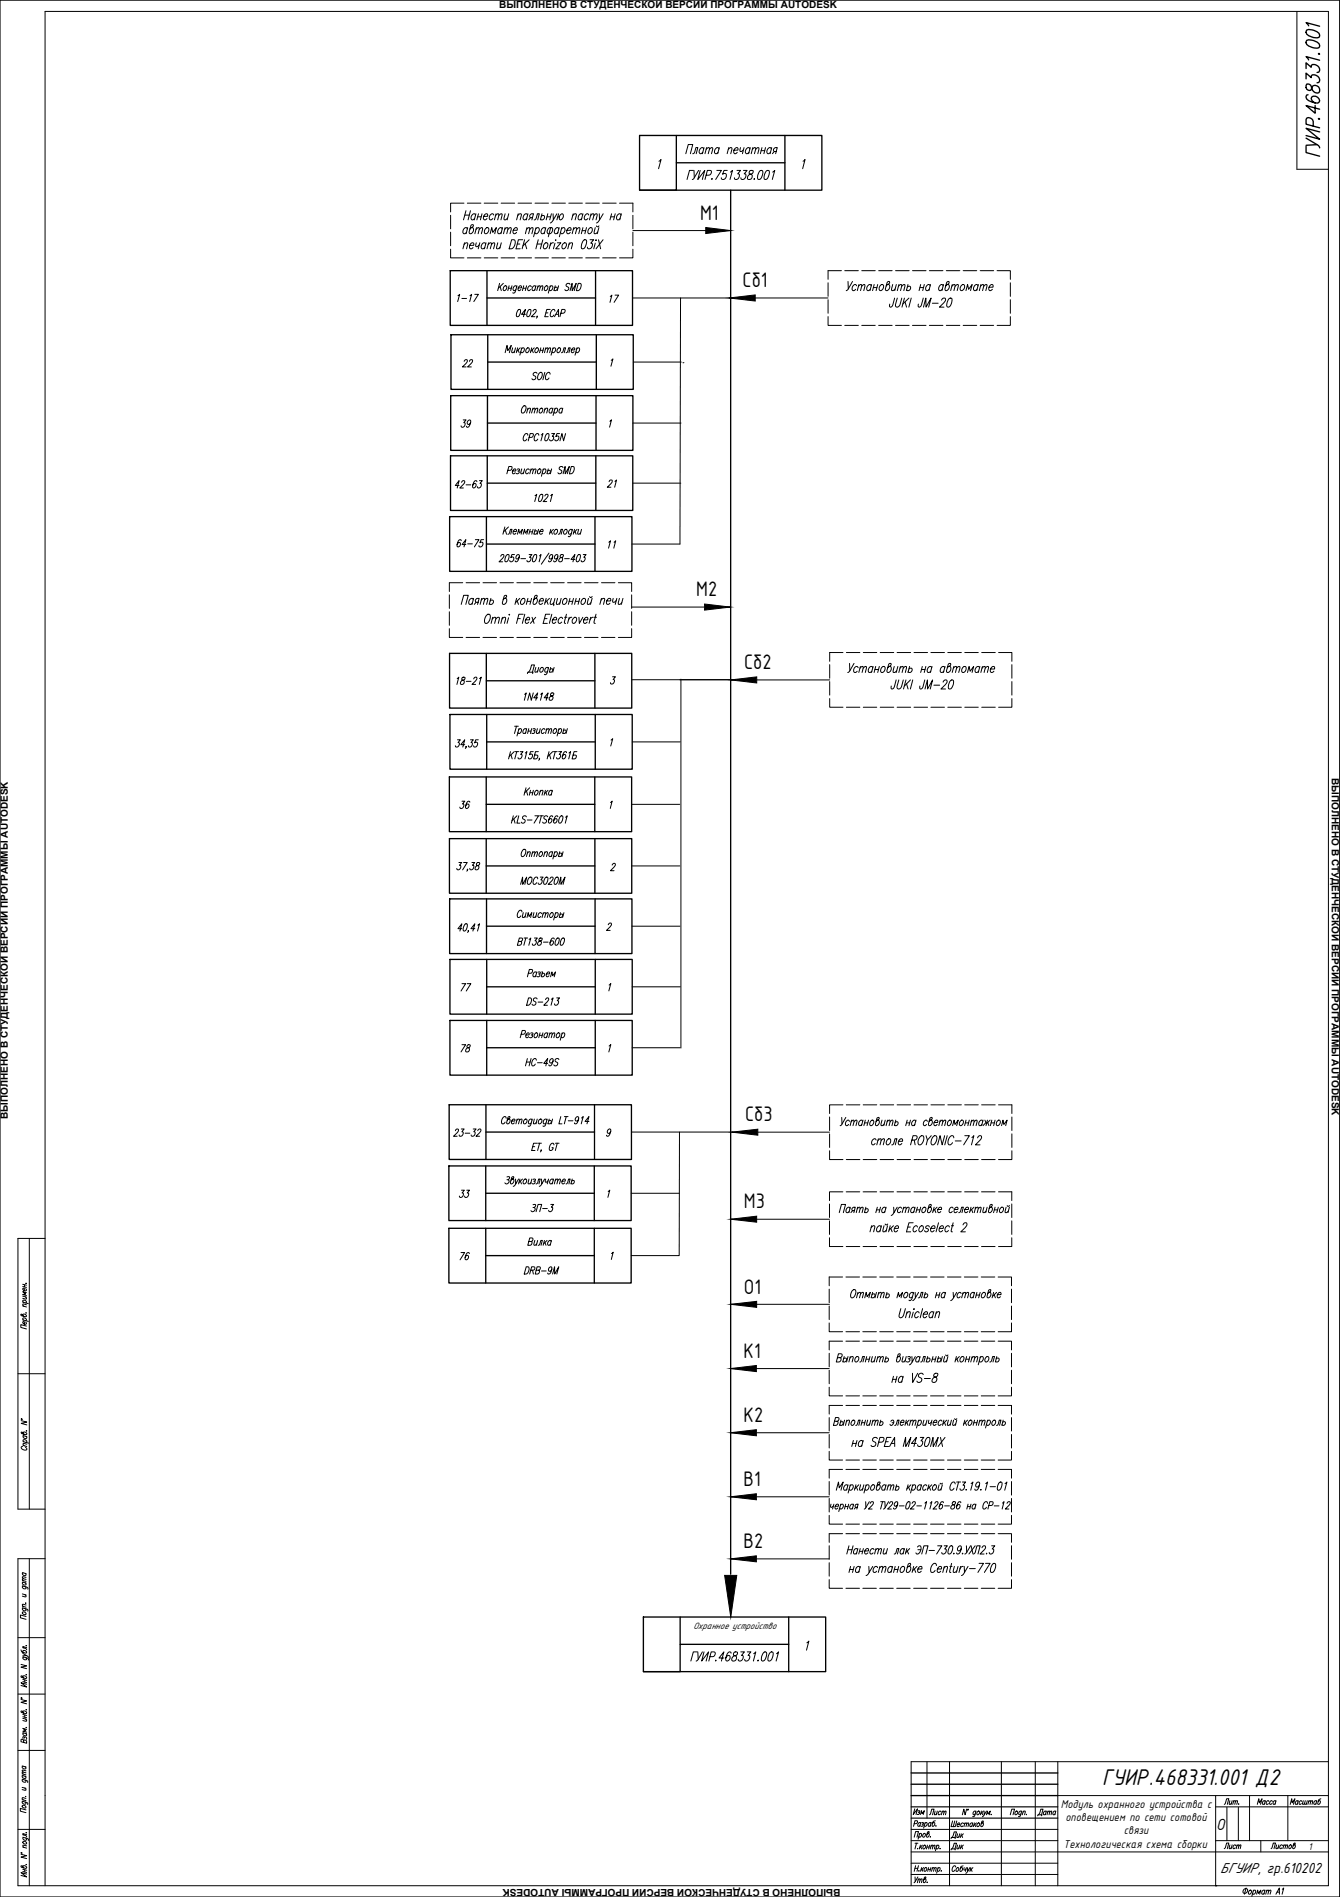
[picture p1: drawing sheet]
<svg xmlns="http://www.w3.org/2000/svg" width="594mm" height="841mm" viewBox="0 0 594 841" stroke-linecap="round" stroke-linejoin="round" font-family="sans-serif">
<defs><g id="words">
<text font-size="10.9" x="488.6" y="791.3">ГУИР.468331.001 Д2</text>
<text font-size="10.1" x="586" y="70.6" transform="rotate(-90 586 70.6)">ГУИР.468331.001</text>
<g font-size="10">
<text x="310.4" y="97.4">М1</text>
<text x="329.2" y="127.3">Сб1</text>
<text x="308.7" y="264.4">М2</text>
<text x="329.9" y="296.6">Сб2</text>
<text x="330.3" y="497.1">Сб3</text>
<text x="329.8" y="535.7">М3</text>
<text x="329.8" y="573.5">О1</text>
<text x="329.7" y="602">К1</text>
<text x="329.7" y="630.4">К2</text>
<text x="329.7" y="658.8">В1</text>
<text x="329.7" y="686.3">В2</text>
</g>
<g font-size="7.9">
<text x="302.7" y="69.5">Плата печатная</text>
<text x="373.9" y="130.2">Установить на автомате</text>
<text x="374.6" y="299.5">Установить на автомате</text>
<text x="394.1" y="614.2">на VS-8</text>
</g>
<text font-size="7.8" x="539.2" y="811.3">О</text>
<g font-size="7.5">
<text x="303.4" y="80.8">ГУИР.751338.001</text>
<text x="203.9" y="111.5">печати DEK Horizon 03iX</text>
<text x="393" y="137.2">JUKI JM-20</text>
<text x="393.7" y="306.6">JUKI JM-20</text>
<text x="385.2" y="508.7">столе ROYONIC-712</text>
<text x="376.4" y="642.4">на SPEA M430MX</text>
</g>
<g font-size="7.1">
<text x="201.8" y="135.1">1-17</text>
<text x="203.9" y="164">22</text>
<text x="234.6" y="169.7">SOIC</text>
<text x="201.4" y="304.8">18-21</text>
<text x="231.1" y="311.9">1N4148</text>
<text x="202.5" y="359.8">36</text>
<text x="371.1" y="500.2">Установить на светомонтажном</text>
<text x="231.1" y="566.2">DRB-9M</text>
</g>
<text font-size="7" x="541" y="830.5">БГУИР, гр.610202</text>
<g font-size="6.6">
<text x="269.2" y="135.1">17</text>
<text x="203.2" y="190.5">39</text>
<text x="230.7" y="196.5">CPC1035N</text>
<text x="200.7" y="217.7">42-63</text>
<text x="268.1" y="217.3">21</text>
<text x="236" y="223.7">1021</text>
<text x="201.4" y="243.8">64-75</text>
<text x="268.5" y="244.1">11</text>
<text x="231.1" y="353.8">Кнопка</text>
<text x="225.4" y="366.2">KLS-7TS6601</text>
<text x="229.7" y="393.3">MOC3020M</text>
<text x="228.2" y="420.2">BT138-600</text>
<text x="232.5" y="434.3">Разъем</text>
<text x="203.2" y="440.6">77</text>
<text x="232.1" y="447">DS-213</text>
<text x="203.2" y="467.4">78</text>
<text x="231.8" y="473.8">HC-49S</text>
<text x="200" y="504.8">23-32</text>
<text x="202.5" y="532">33</text>
<text x="234.2" y="538.3">ЗП-3</text>
<text x="232.8" y="553.2">Вилка</text>
<text x="202.8" y="559.9">76</text>
</g>
<g font-size="6.2">
<text x="459" y="806.1">Дата</text>
<text x="420.5" y="816.3">Дик</text>
<text x="420.5" y="821.3">Дик</text>
</g>
<g font-size="5.7">
<text x="541.5" y="801.2">Лит.</text>
<text x="570.8" y="801.2">Масштаб</text>
<text x="403.6" y="805.7">Изм</text>
<text x="411" y="805.7">Лист</text>
<text x="541.5" y="820.9">Лист</text>
<text x="562.3" y="820.9">Листов</text>
</g>
<g font-size="5.4">
<text x="470.3" y="801.6">Модуль охранного устройства с</text>
<text x="472.4" y="807.5">оповещением по сети сотовой</text>
<text x="498.2" y="813.3">связи</text>
<text x="471.6" y="819.1">Технологическая схема сборки</text>
</g>
<text font-size="4.7" x="580.1" y="820.1">1</text>
<text font-size="4.5" x="307.3" y="722.2">Охранное устройство</text>
<g font-size="4.4">
<text x="221.4" y="3.5">ВЫПОЛНЕНО В СТУДЕНЧЕСКОЙ ВЕРСИИ ПРОГРАММЫ AUTODESK</text>
<text x="590.5" y="344.9" transform="rotate(90 590.5 344.9)">ВЫПОЛНЕНО В СТУДЕНЧЕСКОЙ ВЕРСИИ ПРОГРАММЫ AUTODESK</text>
<text x="3.5" y="496.2" transform="rotate(-90 3.5 496.2)">ВЫПОЛНЕНО В СТУДЕНЧЕСКОЙ ВЕРСИИ ПРОГРАММЫ AUTODESK</text>
<text x="372.6" y="837.6" transform="rotate(-180 372.6 837.6)">ВЫПОЛНЕНО В СТУДЕНЧЕСКОЙ ВЕРСИИ ПРОГРАММЫ AUTODESK</text>
</g>
</g></defs>
<!-- layer: KONTUR -->
<path d="M0 .1h593.9v840.9h-593.9z" fill="none" stroke="#000" stroke-width=".51"/>
<g fill="none" stroke="#000" stroke-width=".44">
<path d="M575 5.1v69.9h13.9M13 549v120.1M20 549h-12v120.1h12M8 609h12M13 691v145M20 691h-12v145h580.9v-830.9h-568.9v830.9M8 726h12M8 751.1h12M8 776h12M411 781v25.1M421 781v55M443.9 781v55"/>
<path d="M459 781v55M469 781v55M469 796.1h119.9M538.9 796.1v39.9M554 796.1v19.9M570.9 796.1v19.9M588.9 781h-185v55M8 811.1h12M538.9 801.1h50M538.9 816h50M559 816v5M469 821h119.9"/>
</g>
<g fill="none" stroke="#000" stroke-width=".44">
<path d="M292.1 71.5l1-.8-1.1 4.1M356 71.5l.9-.8-1 4.1M206.1 95.4h2M206.6 93.4l-1.1 4.1M208.6 93.4l-1.1 4.1M210.8 95.4l-.1-.4a1.49 1.49 0 0 0-1.7 .7 1.49 1.49 0 0 0 .3 1.8l1.1-.6M211 94.8l-.7 2.7M211.8 96.1h1.6M212.1 94.8l-.7 2.7M213.7 94.8l-.7 2.7M214.4 95.9h1.8l-.1-.9a1.48 1.48 0 0 0-1.6 .7 1.48 1.48 0 0 0 .2 1.8l1.2-.6M218.9 95.4l-.2-.4a1.47 1.47 0 0 0-1.6 .7 1.47 1.47 0 0 0 .2 1.8l1.2-.6"/>
<path d="M219.7 95.5l.9-.7 .6 .2-.6 2.5M219.9 94.8l-.7 2.7M221.1 95.5l1-.7 .5 .2-.5 2.5M223.9 94.8l-.5 2.5 .7 .2 .9-.8M225.6 94.8l-.8 2.7M229.5 95.5l1-.7 .6 .2-.5 2.5M229.7 94.8l-.7 2.7M233.9 95.4l-.2-.4a1.5 1.5 0 0 0-1.6 .6 1.5 1.5 0 0 0 0 1.7l.6 .2 .8-.6M234.1 94.8l-.8 2.7M235.2 96.5l-.8 1M236.1 96.5l-1.2-.2v-.8l.8-.7h.8l-.7 2.7M236.8 97.5l.6-.2 .3-.6 .6-1.9h.8l-.7 2.7"/>
<path d="M239.9 95.9a.87 .87 0 0 1 1.4-.2 .87 .87 0 0 1-.2 1.4l-.6 .4-.9-.4M240.3 94.8l-.7 2.7M242.5 96.1h1.6M242.9 94.8l-.8 2.7M244.5 94.8l-.8 2.7M245.2 94.8l.1 2.7 1.6-2.7M245.3 97.5l-1.3 1.3M247.3 96.1h.7l1.1-1.3a1.36 1.36 0 0 1 .6 1.6 1.36 1.36 0 0 1-1.6 .9l-.1-1.2M247.6 94.8l-.7 2.7M253.9 95.5l.9-.7 .7 .2-.5 2.5M254.1 94.8l-.7 2.7M258.3 95.4l-.2-.4a1.5 1.5 0 0 0-1.6 .6 1.5 1.5 0 0 0 0 1.7l.6 .2 .8-.6"/>
<path d="M258.4 94.8l-.7 2.7M261 95.4l-.1-.4a1.48 1.48 0 0 0-1.7 .7 1.48 1.48 0 0 0 .3 1.8l1.1-.6M261.9 95.5l.9-.7 .5 .2-.5 2.5M262 94.8l-.7 2.7M263.3 95.5l.9-.7 .6 .2-.6 2.5M265.7 94.8l.1 2.7 1.6-2.7M265.8 97.5l-1.3 1.3M270.8 96.1h1.6M271.1 94.8l-.7 2.7M272.8 94.8l-.8 2.7M275.3 95.4l-.2-.4a1.51 1.51 0 0 0-1.6 .7 1.51 1.51 0 0 0 .2 1.8l1.2-.6M275.5 94.8l-.8 2.7"/>
<path d="M207.2 101.5l-.2-.4a1.52 1.52 0 0 0-1.6 .6 1.52 1.52 0 0 0 0 1.7l.7 .2 .7-.6M207.3 100.9l-.7 2.7M209.1 100.9h.4a1.52 1.52 0 0 1 .2 1.8 1.52 1.52 0 0 1-1.6 .7l-.1-.5 .8-2.9 .9-.4-.1 .9-1.2 1M211 101.7l1-.8 .5 .2-.5 2.5M211.2 100.9l-.7 2.7M212.5 101.7l.9-.8 .6 .2-.6 2.5M215.5 101.1l.8-.2a1.53 1.53 0 0 1 .2 1.8 1.53 1.53 0 0 1-1.6 .7l-.1-1.3zM217.3 103.6l.7-2.7 .5 2.1 1.5-2.1-.7 2.7M222.6 101.5l-.1-.4a1.55 1.55 0 0 0-1.6 .6 1.55 1.55 0 0 0-.1 1.7l.7 .2 .7-.6M222.8 100.9l-.7 2.7M223.7 101.7l1-.8 .5 .2-.5 2.5M223.9 100.9l-.7 2.7"/>
<path d="M225.2 101.7l.9-.8 .6 .2-.6 2.5M227.5 102.1h1.8l-.1-1a1.48 1.48 0 0 0-1.6 .7 1.48 1.48 0 0 0 .2 1.8l1.2-.6M233.4 101.7l1-.8 .5 .2-.5 2.5M233.6 100.9l-.7 2.7M234.9 101.7l.9-.8 .5 .2-.5 2.5M237.5 101.5l.8-.6a1.42 1.42 0 0 1 .8 1.7 1.42 1.42 0 0 1-1.6 1l-.4-.6M237.7 100.9l-1.1 4.1M241.9 101.5l-.3-.4a1.52 1.52 0 0 0-1.6 .6 1.52 1.52 0 0 0 0 1.7l.7 .2 .7-.6M242 100.9l-.7 2.7M243.4 101.1l1.2-.2a1.61 1.61 0 0 1 .1 2 1.61 1.61 0 0 1-1.9 .5l-.2-.9zM244.1 100.9l-1 4.1M247.7 101.5l-.1-.4a1.52 1.52 0 0 0-1.6 .6 1.52 1.52 0 0 0 0 1.7l.6 .2 .8-.6"/>
<path d="M247.9 100.9l-.7 2.7M248.9 101.5l1.2-.6a1.53 1.53 0 0 1 .2 1.8 1.53 1.53 0 0 1-1.6 .7l-.2-.4M249 100.9l-1 4.1M251.3 102.1h1.8v-1a1.47 1.47 0 0 0-1.7 .7 1.47 1.47 0 0 0 .3 1.8l1.1-.6M254.2 101.7l.9-.8 .6 .2-.6 2.5M254.4 100.9l-.7 2.7M255.7 101.7l.9-.8 .5 .2-.5 2.5M258.1 102.3h1.6M258.4 100.9l-.7 2.7M260 100.9l-.7 2.7M261.4 101.1l.8-.2a1.53 1.53 0 0 1 .2 1.8 1.53 1.53 0 0 1-1.6 .7l-.1-1.3zM263.9 100.9l-.5 2.5 .7 .2 .9-.7"/>
<path d="M264.4 100.1l.4 .4 .8-.4M265.5 100.9l-.7 2.7M221.5 125.6l-.9 3.2M221.7 127l.5 1.8M223.1 125.6l-2.2 2.2M223.4 127.2l.6-.5a1.07 1.07 0 0 1 .5 1.3 1.07 1.07 0 0 1-1.3 .7zM225.4 127.8h1.3M225.7 126.7l-.6 2.1M227 126.7l-.6 2.1M229.1 127.2l-.1-.2a1.02 1.02 0 0 0-1.4 .5 1.02 1.02 0 0 0 .5 1.3l.6-.4M229.2 126.7l-.9 2.9-.5 .3-.5-.1M229.7 127.6h1.4l.1-.6a1.02 1.02 0 0 0-1.4 .5 1.02 1.02 0 0 0 .5 1.3l.6-.4"/>
<path d="M229.8 137.4l.6-.2a2.28 2.28 0 0 1-1.1 3.2l-.4-.6 .1-.7zM231.9 127.8h1.3M232.2 126.7l-.6 2.1M233 139.3h-1.8l1.8-2.1-.9 3.2M233.5 126.7l-.6 2.1M234.4 137.4l.6-.2a2.28 2.28 0 0 1-1.1 3.2l-.4-.6 .1-.7zM235.5 127.2l-.1-.3a1.07 1.07 0 0 0-1.3 .6 1.07 1.07 0 0 0 .5 1.3l.6-.4M236.3 138l.7-.8 .7 .3-.6 1.4-1.6 1.5h1.7M237.5 127.2l-.2-.3a1.07 1.07 0 0 0-1.3 .6 1.07 1.07 0 0 0 .6 1.3l.6-.4M237.6 126.7l-.6 2.1M238.4 127.3l.7-.6 .4 .2-.4 1.9M238.5 126.7l-.5 2.1"/>
<path d="M239.5 127.3l.8-.6 .4 .2-.4 1.9M241.6 127.2l.6-.5a1.07 1.07 0 0 1 .6 1.3 1.07 1.07 0 0 1-1.3 .7l-.2-.8zM242 138.7h.9M243.8 127.2l.6-.5a1.07 1.07 0 0 1 .6 1.3 1.07 1.07 0 0 1-1.3 .7l-.2-.3M243.9 137.2h-1.5l-.8 3.2h1.4M244 126.7l-.9 3.2M245.9 127.6a.64 .64 0 0 1 .9-.3 .64 .64 0 0 1 .2 1l-.6 .5-.7-.2M246 138l-.2-.6a1.84 1.84 0 0 0-1.8 2.6l.8 .4 .8-.8M246.2 126.7l-.6 2.1M246.5 139.3h1.1M247.6 126.7l-.5 2.1M248.7 138.9l1.5-.3 .2-1.2-1.3-.2-.9 3.2"/>
<path d="M252.7 126.1a.86 .86 0 0 0-1.2-.4 .86 .86 0 0 0-.3 1.3l.7 .3a.9 .9 0 0 1-.1 1.4 .9 .9 0 0 1-1.4-.3M252.7 128.8l.9-3.2 .1 3.2 1.7-3.2-.8 3.2M256.4 125.6h.8a2 2 0 0 1 .2 2.2 2 2 0 0 1-1.9 1zM223.9 156.4l.9-3.3 .3 2.3 1.6-2.3-.9 3.3M227.3 154.2l-.4 2 .5 .2 .7-.6M228.6 154.2l-.6 2.2M229.5 154.2l-.6 2.2M229.7 155.1l.5 1.3M230.6 154.2l-1.5 1.6M231.2 154.7l.6-.5a1.07 1.07 0 0 1 .5 1.4 1.07 1.07 0 0 1-1.3 .6l-.1-.3M231.4 154.2l-.9 3.3M233.4 154.7l.6-.5a1.07 1.07 0 0 1 .5 1.4 1.07 1.07 0 0 1-1.3 .6z"/>
<path d="M235.7 154.2l-.5 2.2M235.9 155.1l.5 1.3M236.9 154.2l-1.6 1.6M237.4 154.7l.6-.5a1.07 1.07 0 0 1 .6 1.4 1.07 1.07 0 0 1-1.3 .6l-.2-.8zM238.3 140.3l-.5 .7M239.5 155.3h1.2M239.8 154.2l-.6 2.2M241 154.2l-.5 2.2M241.8 154.8l.7-.6 .5 .2-.5 2M241.9 154.2l-.5 2.2M243 154.8l.7-.6 .4 .2-.4 2M245.1 154.7l.6-.5a1.07 1.07 0 0 1 .5 1.4 1.07 1.07 0 0 1-1.3 .6l-.2-.3"/>
<path d="M245.2 154.2l-.9 3.3M245.8 140.4l1.8-3.2v3.2M247.3 154.7l.5-.5a1.07 1.07 0 0 1 .6 1.4 1.07 1.07 0 0 1-1.3 .6l-.2-.8zM248.9 156.4l.7-.6 .4-1.6h.7l-.6 2.2M251 156.4l.7-.6 .4-1.6h.7l-.6 2.2M253.4 155.1h1.4v-.6a1.02 1.02 0 0 0-1.4 .5 1.02 1.02 0 0 0 .6 1.4l.6-.5M255.7 154.7l.6-.5a1.07 1.07 0 0 1 .5 1.4 1.07 1.07 0 0 1-1.3 .6l-.1-.3M255.8 154.2l-.9 3.3M271 159.8l.7-.7-.9 3.3M232.1 180l.7-.1a2.12 2.12 0 0 1-1.3 3.2 2.23 2.23 0 0 1 .6-3.1zM233.9 181.6l.8-.6 .5 .1-.5 2M234.1 181l-.6 2.1"/>
<path d="M236.1 181.6l.7-.6 .4 .1-.4 2M236.3 181l-.6 2.1M237.2 181.6l.8-.6 .4 .1-.4 2M239.4 181.4l.5-.4a1.09 1.09 0 0 1 .6 1.3 1.09 1.09 0 0 1-1.3 .7zM241.5 181.6l.8-.6 .5 .1-.4 2M241.7 181l-.6 2.1M245 181.4l-.1-.3a1.07 1.07 0 0 0-1.4 .7 1.07 1.07 0 0 0 .6 1.3l.6-.4M245.2 181l-.6 2.1M246 181.4l.5-.4a1.09 1.09 0 0 1 .6 1.3 1.09 1.09 0 0 1-1.4 .7l-.1-.3M246.1 181l-.9 3.2M249.4 181.4l-.1-.3a1.19 1.19 0 0 0-1.3 .6 1.19 1.19 0 0 0 .2 1.4l.9-.4M249.5 181l-.5 2.1"/>
<path d="M270.4 186.8l.7-.7-.8 3.3M225.1 208.5l1.5-.1 .3-1.4-1.3-.2-.9 3.2M227.2 208.8h1.4l.1-.6a1.02 1.02 0 0 0-1.4 .5 1.02 1.02 0 0 0 .5 1.3l.6-.4M229.3 208.1h1l-.1 .5-.6 .2M229.9 208.8l.3 .7-.2 .2-.4 .3-.8-.1M231.3 207.9l-.4 2 .5 .1 .8-.5M232.6 207.9l-.6 2.1M234.7 208.4l-.2-.3a1.07 1.07 0 0 0-1.3 .6 1.07 1.07 0 0 0 .5 1.3l.6-.4M235.3 208.5l.8-.6 .4 .2-.4 1.9M235.5 207.9l-.6 2.1M236.4 208.5l.8-.6 .4 .2-.4 1.9M238.5 208.4l.6-.5a1.07 1.07 0 0 1 .6 1.3 1.07 1.07 0 0 1-1.3 .7z"/>
<path d="M240.7 208.4l.6-.5a1.07 1.07 0 0 1 .6 1.3 1.07 1.07 0 0 1-1.3 .7l-.2-.3M240.9 207.9l-.9 3.2M242.8 208.8a.64 .64 0 0 1 .9-.3 .64 .64 0 0 1 .2 1l-.6 .5-.7-.3M243.1 207.9l-.6 2.1M244.6 207.9l-.6 2.1M249.6 207.3a.84 .84 0 0 0-1.2-.4 .84 .84 0 0 0-.2 1.3l.6 .3a.9 .9 0 0 1-.1 1.4 .9 .9 0 0 1-1.3-.3M249.6 210l.9-3.2 .1 3.2 1.8-3.2-.9 3.2M253.3 206.8h.8a1.98 1.98 0 0 1 .2 2.2 1.98 1.98 0 0 1-1.9 1zM223.8 233.6l-.8 3.2M224 235l.6 1.8M225.1 236.8l.5-.1 .7-2h.7l-.6 2.1M225.4 233.6l-2.2 2.2"/>
<path d="M227.5 235.6h1.4v-.7a1.07 1.07 0 0 0-1.3 .6 1.07 1.07 0 0 0 .5 1.3l.6-.4M229.4 236.8l.6-2.1 .3 1.7 1.3-1.7-.6 2.1M231.9 236.8l.6-2.1 .4 1.7 1.2-1.7-.5 2.1M234.8 235.8h1.3M235.1 234.7l-.6 2.1M236.3 234.7l-.5 2.1M237 235.6a.64 .64 0 0 1 .9-.3 .64 .64 0 0 1 .2 .9l-.6 .6-.7-.3M237.3 234.7l-.6 2.1M238.8 234.7l-.6 2.1M239.3 235.6h1.4v-.7a1.07 1.07 0 0 0-1.3 .6 1.07 1.07 0 0 0 .5 1.3l.6-.4M244.2 234.7l-.6 2.1M244.4 235.6l.5 1.2"/>
<path d="M245.4 234.7l-1.6 1.5M245.9 235.1l.6-.4a1.09 1.09 0 0 1 .6 1.3 1.09 1.09 0 0 1-1.4 .7l-.1-.8zM247.5 236.8l.5-.1 .7-2h.7l-.6 2.1M250.2 235.1l.6-.4a1.09 1.09 0 0 1 .5 1.3 1.09 1.09 0 0 1-1.3 .7l-.1-.8zM253.7 235.1l-.2-.2a1.18 1.18 0 0 0-1.3 .5 1.18 1.18 0 0 0 .2 1.4l.9-.4M253.8 234.7l-.9 2.9-.5 .3-.5-.1M254.7 234.7l-.6 2.1M254.9 235.6l.5 1.2M255.9 234.7l-1.6 1.5M256.5 234.7l-.4 2 .6 .1 .7-.6M257.8 234.7l-.5 2.1M222 246.6a.7 .7 0 0 1 .8-.7 .7 .7 0 0 1 .6 .9l-2.2 2.3h1.6"/>
<path d="M224.7 246h.9v1.2l-.4 1.2-1 .7a1.77 1.77 0 0 1 .1-2.6zM228.1 245.9h-1.2l-.3 1.2a.72 .72 0 0 1 1.2 .3 1.18 1.18 0 0 1-.4 1.3 1.18 1.18 0 0 1-1.4 .1v-.4M230.2 246.9l-.9 .9a1.03 1.03 0 0 1-.5-1.3 1.03 1.03 0 0 1 1.3-.5l.1 .9a2.11 2.11 0 0 1-1.5 2.2l-.3-.5M230.9 247.7h2.1M234.6 245.9h1.2l-1 1.2a1.07 1.07 0 0 1 .6 1.4 1.07 1.07 0 0 1-1.4 .6l-.4-.7M236.9 246l.7-.1a2.3 2.3 0 0 1-1.1 3.2 1.74 1.74 0 0 1 .1-2.6zM239.1 246.5l.8-.6-.9 3.2M243.4 245.2l-3.4 4.9M245 246.9l-.9 .9a1.03 1.03 0 0 1-.5-1.3 1.03 1.03 0 0 1 1.3-.5l.1 .9a2.11 2.11 0 0 1-1.5 2.2l-.3-.5M247.3 246.9l-.9 .9a1.02 1.02 0 0 1-.5-1.3 1.02 1.02 0 0 1 1.3-.5l.1 .9-.5 1.5-.8 .7-.6-.5M248.6 246l-.3 .9a1.04 1.04 0 0 1 1.1 1.4 1.04 1.04 0 0 1-1.7 .5l.3-1.1 1.7-1.1 .1-.6zM250.3 247.7h2.1"/>
<path d="M254.9 248h-1.7l1.7-2.1-.9 3.2M256.3 246l.7-.1a2.3 2.3 0 0 1-1.1 3.2 2.48 2.48 0 0 1 .4-3.1zM258.6 245.9h1.2l-1 1.2a1.07 1.07 0 0 1 .6 1.3 1.07 1.07 0 0 1-1.3 .7l-.5-.7M204.5 268l1.1-4.1h2l-1.1 4.1M209.8 265.8l-.2-.3a1.51 1.51 0 0 0-1.6 .7 1.51 1.51 0 0 0 .2 1.8l1.2-.6M210 265.3l-.7 2.7M211.1 267l-.8 1M212 267h-.9l-.3-.9 .7-.8h.9l-.7 2.7M213.4 266.1l.9-.8 .5 .2-.5 2.5M213.6 265.3l-.7 2.7M214.8 266.1l.9-.8 .6 .2-.6 2.5M216 272.5l.9-.2a2.68 2.68 0 0 1-1.6 4.1 2.82 2.82 0 0 1 .7-3.9z"/>
<path d="M217.3 266.4a.85 .85 0 0 1 1.3-.2 .85 .85 0 0 1-.2 1.4l-.5 .4-.9-.4M217.6 265.3l-.7 2.7M218.2 274.4l1-.7 .6 .2-.5 2.5M218.4 273.7l-.7 2.7M219.8 274.4l.9-.7 .7 .2-.5 2.5M222.5 274.4l1-.7 .7 .2-.6 2.5M222.8 273.7l-.8 2.7M223.8 265.3h.4a1.49 1.49 0 0 1 .3 1.8 1.49 1.49 0 0 1-1.7 .7l-.1-.6 .8-2.9 .5-.4 .6 .2a1.27 1.27 0 0 1-1.1 1.4l-.4 .3M225.5 273.9l-.7 2.5M225.8 272.3v.4zM229 265.3l-.7 2.7M229.3 266.4l.6 1.6"/>
<path d="M229.5 274.3h1.2M230.5 265.3l-2 1.9M231.2 265.8l1.1-.5a1.51 1.51 0 0 1 .2 1.7 1.51 1.51 0 0 1-1.6 .8l-.1-1zM231.9 272.3h-1.9l-1 4.1M232.7 272.3l-1.1 4.1M233 274.8h1.7v-.9a1.48 1.48 0 0 0-1.7 .7 1.48 1.48 0 0 0 .3 1.8l1.1-.6M233.7 266.6h1.6M234.1 265.3l-.8 2.7M235.7 265.3l-.8 2.7M235.9 273.7l.9 2.7M237.4 265.3h.4a1.51 1.51 0 0 1 .2 1.7 1.51 1.51 0 0 1-1.6 .8l-.1-.6 .8-2.9 .5-.4 .5 .2a1.27 1.27 0 0 1-1.1 1.4l-.4 .3M237.5 273.7l-2.3 2.7"/>
<path d="M239.1 266.4h1.7v-.9a1.48 1.48 0 0 0-1.7 .7 1.48 1.48 0 0 0 .3 1.8l1.2-.6M241.4 274.3h1.1M242.1 265.3l-.7 2.7M242.4 266.4l.6 1.6M243.6 265.3l-2 1.9M243.8 272.3h-1.9l-1.1 4.1h1.9M244.5 265.3l-.6 2.5 .7 .2 .9-.8M244.6 272.3l-1.1 4.1M245 274.8h1.7v-.9a1.48 1.48 0 0 0-1.7 .7 1.48 1.48 0 0 0 .3 1.8l1.1-.6M246 265.3l-.7 2.7h.3l-.2 .5M247.2 265.3l-.5 2.5 .7 .2 .9-.8M248.8 265.3l-.7 2.7"/>
<path d="M249.4 274.3l-.1-.4a1.48 1.48 0 0 0-1.7 .7 1.48 1.48 0 0 0 .3 1.8l1.1-.6M249.8 265.8l1.2-.5a1.51 1.51 0 0 1 .1 1.7 1.51 1.51 0 0 1-1.5 .8l-.2-1zM250.3 273.7h1M251.1 272.3l-.9 3.3v.6l.5 .2M252.3 266.6h1.6M252.3 273.7l-.7 2.7M252.7 265.3l-.7 2.7M253.5 273.7l-.8 .2-.6 .9M254.1 274.3l1.1-.6a1.67 1.67 0 0 1-1.1 2.7l-.4-.6zM254.3 265.3l-.8 2.7M255.1 266.6h1.6M255.4 265.3l-.7 2.7"/>
<path d="M256.7 273.7l.1 2.7 1.6-2.7M257 265.3l-.7 2.7M258 265.8l1.2-.5a1.49 1.49 0 0 1 .2 1.8 1.49 1.49 0 0 1-1.6 .7l-.2-1zM258.8 274.8h1.8l-.1-.9a1.48 1.48 0 0 0-1.6 .7 1.48 1.48 0 0 0 .2 1.8l1.2-.6M260.9 265.3l-.5 2.5 .7 .2 .9-.8M261.4 264.5l.3 .4 .9-.4M261.9 273.7l-.7 2.7M262.5 265.3l-.7 2.7M263 273.7l-.7 .2-.7 .9M263.4 273.7h1.1M264.2 272.3l-.8 3.3v.6l.5 .2M266.5 266.1l.9-.8 .7 .2-.6 2.5"/>
<path d="M266.7 265.3l-.8 2.7M269 266.4h1.7v-.9a1.48 1.48 0 0 0-1.7 .7 1.48 1.48 0 0 0 .3 1.8l1.1-.6M271.9 265.3l-.3 .9 .2 .8h.5l.9-.8M273.5 265.3l-.7 2.7M274.6 265.3l-.5 2.5 .6 .2 1-.8M276.2 265.3l-.7 2.7M233.8 298.6l.2-.6h2.3l-.2 .6M234.2 298a4.8 4.8 0 0 0 1.5-3.2h1.2l-.8 3.2M237.6 295.9l-.4 2 .5 .1 .7-.6M238.8 295.9l-.5 2.1M239.6 296.3l.6-.4a1.1 1.1 0 0 1 .6 1.3 1.1 1.1 0 0 1-1.2 .8l-.3-.4zM243.1 296.3l-.1-.1a1.01 1.01 0 0 0-1.4 .4 1.01 1.01 0 0 0 .6 1.4l.6-.4"/>
<path d="M243.2 295.9l-.9 2.9-.4 .3-.6-.2M243.9 296.8l.2-.1a.71 .71 0 0 1 1.1 .2 .71 .71 0 0 1-.6 1l-.7 .1-.3-.3M244.1 295.9l-.6 2.1M245.7 295.9l-.6 2.1M271.6 300h1.2l-1 1.3a1.07 1.07 0 0 1 .6 1.3 1.07 1.07 0 0 1-1.3 .7l-.5-.6M202.8 328h1.3l-1 1.2a1.07 1.07 0 0 1 .5 1.4 1.07 1.07 0 0 1-1.3 .6l-.4-.6M206 330.1h-1.7l1.7-2.1-.8 3.2M206.7 331.1l-.4 .7M208.6 328h1.2l-1 1.2a1.07 1.07 0 0 1 .6 1.4 1.07 1.07 0 0 1-1.3 .6l-.5-.6M212 328h-1.1l-.5 1.4 .2-.2a.72 .72 0 0 1 1.2 .3 1.14 1.14 0 0 1-.4 1.4 1.14 1.14 0 0 1-1.4 0v-.3M226.3 333.2l-.8 3.3M226.5 334.6l.6 1.9"/>
<path d="M228 333.2l-2.2 2.2M228.2 322h1.6M228.3 333.2h1.6M229 322l-.9 3.2M229.1 333.2l-.9 3.3M230 323.5l.5-.5a1.07 1.07 0 0 1 .6 1.4 1.07 1.07 0 0 1-1.4 .6l-.1-.3M230.1 323l-.9 3.3M230.6 333.2h1.3l-1.1 1.3a1.07 1.07 0 0 1 .6 1.3 1.07 1.07 0 0 1-1.3 .7l-.4-.6M232.9 333.8l.7-.6-.9 3.3M233.4 323.5l-.1-.3a1.07 1.07 0 0 0-1.4 .6 1.07 1.07 0 0 0 .6 1.4l.6-.5M233.5 323l-.5 2.2M234.1 324.1h1.3"/>
<path d="M234.4 323l-.5 2.2M235.7 323l-.5 2.2M236.3 323.2h1l-.2 .6-.6 .2M236.4 333.2h-1.2l-.5 1.4 .2-.1a.72 .72 0 0 1 1.2 .3 1.17 1.17 0 0 1-.4 1.3 1.17 1.17 0 0 1-1.4 .1v-.3M236.9 324l.3 .6-.4 .4h-1M238.3 323l-.5 2 .6 .2 .7-.6M238.7 333.2h-1.3l-.8 3.3 1.4-.2 .4-1.2-1.4-.3M239.2 336.3l-.4 .8M239.5 323l-.5 2.2M241.6 323.5l-.1-.3a1.07 1.07 0 0 0-1.4 .6 1.07 1.07 0 0 0 .6 1.4l.6-.5M242.2 323.7l.8-.7 .4 .2-.4 2M242.4 323l-.5 2.2"/>
<path d="M243.4 323.7l.7-.7 .5 .2-.5 2M243.4 333.2l-.8 3.3M243.6 334.6l.6 1.9M245 333.2l-2.2 2.2M245.4 333.2h1.6M245.5 323.5l.6-.5a1.07 1.07 0 0 1 .6 1.4 1.07 1.07 0 0 1-1.4 .6l-.1-.7zM246.2 333.2l-.9 3.3M247.7 333.2h1.3l-1.1 1.3a1.07 1.07 0 0 1 .6 1.3 1.07 1.07 0 0 1-1.3 .7l-.4-.6M247.7 323.5l.6-.5a1.07 1.07 0 0 1 .5 1.4 1.07 1.07 0 0 1-1.3 .6l-.1-.3M247.8 323l-.8 3.3M249.8 324a.71 .71 0 0 1 1.2-.1 .71 .71 0 0 1-.5 1.1l-.7 .2-.2-.3M250 323l-.5 2.2"/>
<path d="M251.2 333.7l-.1-.3a1.84 1.84 0 0 0-1.7 1 1.84 1.84 0 0 0 .3 2.1 1.06 1.06 0 0 0 1.1-.8 1.06 1.06 0 0 0-.6-1.2l-.9 .9M251.5 323l-.5 2.2M252.3 333.8l.7-.6-.9 3.3M255.8 333.2h-1.3l-.9 3.3 1.5-.2 .4-1.2-1.4-.3M270.9 328.1l.8-.6-.9 3.2M270.7 355.8l.7-.6-.8 3.2M231.7 377l1-.5a2.12 2.12 0 0 1-1.3 3.3l-.3-1.3zM233.8 378.2l.7-.6 .6 .2-.4 2M234 377.6l-.6 2.2M236 378.2l.7-.6 .5 .2-.5 2M236.1 377.6l-.5 2.2M237.2 378.2l.7-.6 .4 .2-.4 2"/>
<path d="M239.3 378.1l.6-.5a1.07 1.07 0 0 1 .5 1.4 1.07 1.07 0 0 1-1.3 .6l-.2-.8zM241.4 378.2l.7-.6 .6 .2-.4 2M241.6 377.6l-.6 2.2M244.9 378.1l-.1-.3a1.07 1.07 0 0 0-1.3 .6 1.07 1.07 0 0 0 .5 1.4l.6-.5M245 377.6l-.5 2.2M245.8 378.1l.6-.5a1.07 1.07 0 0 1 .6 1.4 1.07 1.07 0 0 1-1.3 .6l-.2-.3M246 377.6l-.9 3.2M247.9 378.5l.2-.1a.68 .68 0 0 1 1 .1 .68 .68 0 0 1-.3 1l-.4 .3-.8-.3M248.2 377.6l-.6 2.2M249.6 377.6l-.5 2.2M203.5 382.4h1.2l-1 1.2a1.09 1.09 0 0 1 .6 1.4 1.09 1.09 0 0 1-1.4 .6l-.4-.6M205.5 382.4h1.6l-2 3.2"/>
<path d="M207.3 385.5l-.4 .7M209.2 382.4h1.3l-1 1.2a1.09 1.09 0 0 1 .5 1.4 1.09 1.09 0 0 1-1.3 .6l-.4-.6M211.5 382.6l-.3 .9a1.03 1.03 0 0 1 1.1 1.3 1.03 1.03 0 0 1-1.6 .5l.2-1.1 1.7-1.1v-.5l-.3-.2zM271.4 383.5a.7 .7 0 0 1 .8-.7 .7 .7 0 0 1 .6 .9l-2.2 2.3h1.6M204.8 411.7h-1.8l1.8-2.1-.9 3.2M206.2 409.7l.6-.1a2.3 2.3 0 0 1-1.1 3.2 1.74 1.74 0 0 1 .2-2.6zM207.7 412.6l-.4 .8M210.5 411.7h-1.7l1.7-2.1-.9 3.2M211.8 410.2l.8-.6-.9 3.2M231.4 404.3v-.3a.82 .82 0 0 0-.9-.4 .82 .82 0 0 0-.7 .7l-.5 1.2 .2 1.1 .7 .2 .7-.8M232 404.6l-.4 2 .5 .2 .8-.6M233.3 404.6l-.6 2.2"/>
<path d="M233.6 406.8l.6-2.2 .4 1.7 1.2-1.7-.6 2.2M236.7 404.6l-.4 2 .6 .2 .7-.6M238 404.6l-.6 2.2M240.1 405.1l-.2-.3a1.07 1.07 0 0 0-1.3 .6 1.07 1.07 0 0 0 .6 1.4l.5-.5M240.7 405.2l.8-.6 .4 .2-.4 2M240.9 404.6l-.6 2.2M241.9 405.2l.7-.6 .4 .2-.4 2M244 405.1l.6-.5a1.07 1.07 0 0 1 .6 1.4 1.07 1.07 0 0 1-1.4 .6l-.1-.8zM246.2 405.1l.6-.5a1.07 1.07 0 0 1 .5 1.4 1.07 1.07 0 0 1-1.3 .6l-.1-.3M246.3 404.6l-.9 3.3M248.3 405.5a.64 .64 0 0 1 .9-.3 .64 .64 0 0 1 .2 1l-.6 .6-.8-.3M248.5 404.6l-.6 2.2"/>
<path d="M250 404.6l-.6 2.2M269.7 410a.7 .7 0 0 1 .7-.8 .7 .7 0 0 1 .6 1l-2.1 2.3h1.6M270 436.7l.8-.6-.9 3.2M231.1 458.5l1.6-.3 .2-1.2-1.4-.2-.9 3.3M233.2 458.8h1.4l-.1-.7a1.18 1.18 0 0 0-1.3 .5 1.18 1.18 0 0 0 .2 1.5l1-.5M235.2 458.1h1.1l-.2 .6-.6 .1M235.8 458.8l.3 .7-.3 .4h-1.1M237.1 458.4l.6-.5a1.09 1.09 0 0 1 .6 1.4 1.09 1.09 0 0 1-1.4 .6l-.1-.7zM239.1 459h1.3M239.4 457.9l-.6 2.2M240.7 457.9l-.6 2.2M242.8 458.4l-.2-.3a1.19 1.19 0 0 0-1.3 .6 1.19 1.19 0 0 0 .2 1.4l.9-.5"/>
<path d="M242.9 457.9l-.6 2.2M243.6 458.5l.8-.6 .4 .2-.4 2M243.8 457.9l-.6 2.2M244.8 458.5l.7-.6 .5 .2-.5 2M246.9 458.4l.6-.5a1.09 1.09 0 0 1 .6 1.4 1.09 1.09 0 0 1-1.4 .6l-.1-.7zM249.1 458.4l.6-.5a1.09 1.09 0 0 1 .5 1.4 1.09 1.09 0 0 1-1.3 .6l-.1-.3M249.3 457.9l-.9 3.3M270 463.7l.8-.6-.9 3.3M224.4 495.8v-.3a.82 .82 0 0 0-.9-.5 .82 .82 0 0 0-.7 .8l-.5 1.2a.87 .87 0 0 0 .5 1.3 .87 .87 0 0 0 1.1-.8M225.5 496.1a1.1 1.1 0 0 1 .6 1.3 1.1 1.1 0 0 1-1.2 .8l-.3-.5 .6-2.4 .8-.3-.1 .8-1 .8M226.9 497h1.3l.1-.6a1.01 1.01 0 0 0-1.4 .5 1.01 1.01 0 0 0 .6 1.3l.5-.4M229.1 496.7l.8-.6 .4 .2-.4 1.9"/>
<path d="M229.3 496.1l-.6 2.1M230.3 496.7l.7-.6 .4 .2-.4 1.9M232.4 496.6l.6-.5a1.07 1.07 0 0 1 .5 1.4 1.07 1.07 0 0 1-1.3 .6l-.1-.7zM235.9 496.6l-.2-.3a1.18 1.18 0 0 0-1.3 .5 1.18 1.18 0 0 0 .2 1.4l.9-.4M236 496.1l-.9 3-.4 .2-.6-.1M236.9 496.1l-.4 2 .5 .1 .8-.5M238.2 496.1l-.6 2.1M239 496.6l.6-.5a1.11 1.11 0 0 1 .6 1.4 1.11 1.11 0 0 1-1.2 .7l-.4-.4zM242.4 496.6l-.1-.3a1.07 1.07 0 0 0-1.3 .6 1.07 1.07 0 0 0 .5 1.3l.6-.4M242.6 496.1l-.9 3-.4 .2-.6-.1M243.2 497a.68 .68 0 0 1 1.1-.1 .68 .68 0 0 1-.2 1.1l-.4 .2-.7-.2M243.5 496.1l-.6 2.1"/>
<path d="M245 496.1l-.6 2.1M248.6 495l-.8 3.2h1.3M250.2 495h1.6M251 495l-.8 3.2M251.9 496.9h2.1M256.5 496.1l-.9 .9a1 1 0 0 1-.5-1.3 1 1 0 0 1 1.3-.5 1.95 1.95 0 0 1-1.7 2.9v-.3M257.8 495.7l.8-.7-.9 3.2M261.1 497.2h-1.7l1.7-2.2-.9 3.2M236.1 508.4h1M238.1 506.8h-1.5l-.9 3.3h1.5M238.4 506.8h1.6M239.2 506.8l-.9 3.3"/>
<path d="M240 509.9l-.4 .8M245.6 507.6l-.2-.6a1.84 1.84 0 0 0-1.9 2.6l.4 .5 .7-.2 .7-1.1h-.6M246.3 506.8h1.6M247.1 506.8l-.9 3.3M270.8 501.6l-1 .9a1 1 0 0 1-.4-1.3 1 1 0 0 1 1.2-.5l.2 .9-.6 1.5-.7 .7-.6-.5M224.7 521.8h1.2l-.1 .6-.6 .6a1 1 0 0 1 .1 1.5 1 1 0 0 1-1.5-.1M224.7 523h.5M227.2 522.7a1.02 1.02 0 0 1 .5 1.4 1.02 1.02 0 0 1-1.4 .5l.6-2.6 .8-.3-.1 .7-1 .8M228.6 522.7v2.2l1.3-2.2M228.6 524.9l-1.1 1M230.5 522.7l-.6 2.2M230.7 523.6l.5 1.3"/>
<path d="M231.6 522.7l-1.5 1.5M232.5 522.9l.3-.2a1.07 1.07 0 0 1 .6 1.4 1.07 1.07 0 0 1-1.4 .6l-.1-.8zM234.5 522.7l-.4 2 .6 .2 .7-.7M235.8 522.7l-.6 2.2M236.3 522.9h1.1l-.2 .6-.6 .1M236.9 523.6l.2 1-.5 .3-.8-.2M237.7 524.9l.7-.7 .4-1.5h.7l-.6 2.2M240.1 522.7l.1 2.2 1.3-2.2M240.2 524.9l-1.1 1M241.9 522.7v1.4l1.1-.6M243.2 522.7l-.6 2.2M245.3 523.2l-.2-.3a1.07 1.07 0 0 0-1.3 .6 1.07 1.07 0 0 0 .5 1.4l.6-.5"/>
<path d="M245.4 522.7l-.6 2.2M246.2 523.4l.7-.7 .4 .2-.4 2M246.3 522.7l-.6 2.2M247.3 523.4l.7-.7 .5 .2-.5 2M249.2 523.6h1.4v-.6a1.02 1.02 0 0 0-1.4 .5 1.02 1.02 0 0 0 .6 1.4l.6-.5M251 524.9l.7-.7 .4-1.5h.7l-.6 2.2M253.4 523.6l.2-.1a.68 .68 0 0 1 1 .1 .68 .68 0 0 1-.2 1l-.4 .3-.8-.3M253.7 522.7l-.6 2.2M269.6 528.2l.7-.6-.8 3.2M372.1 537.6l.9-3.6h1.9l-1 3.6M376.9 535.7l-.2-.3a1.36 1.36 0 0 0-1.5 .6 1.36 1.36 0 0 0 .2 1.6l1.1-.5M377 535.2l-.7 2.4"/>
<path d="M378 536.7l-.8 .9M378.8 536.7h-.8l-.3-.3v-.5l.7-.7h.8l-.7 2.4M380.1 535.9l.8-.7 .4 .2-.4 2.2M380.2 535.2l-.6 2.4M381.3 535.9l.9-.7 .5 .2-.5 2.2M383.6 536.2a.77 .77 0 0 1 1.2-.2 .77 .77 0 0 1-.2 1.3l-.5 .3-.8-.3M383.9 535.2l-.7 2.4M388.6 536.4h1.5M389 535.2l-.7 2.4M390.4 535.2l-.7 2.4M392.7 535.7l-.2-.3a1.34 1.34 0 0 0-1.4 .6 1.34 1.34 0 0 0 .2 1.6l1-.5M392.9 535.2l-.7 2.4"/>
<path d="M396.2 535.2l.1 2.4 1.5-2.4M396.3 537.6l-1.2 1.2M399.7 535.7l-.2-.3a1.33 1.33 0 0 0-1.5 .6 1.33 1.33 0 0 0 .3 1.6l1-.5M400.4 535.9l.9-.7 .4 .2-.4 2.2M400.6 535.2l-.6 2.4M401.7 535.9l.9-.7 .5 .2-.5 2.2M405.6 535.7l-.2-.3a1.36 1.36 0 0 0-1.5 .6 1.36 1.36 0 0 0 .2 1.6l1.1-.5M405.7 535.2l-.7 2.4M406.4 536.4h1.4M406.7 535.2l-.6 2.4M408.2 535.2l-.7 2.4M409.4 535.4l.7-.2a1.37 1.37 0 0 1 .2 1.6 1.37 1.37 0 0 1-1.4 .6l-.1-1.2z"/>
<path d="M412.2 535.2a1.26 1.26 0 0 1 .7 1.5 1.26 1.26 0 0 1-1.4 .9l-.3-.7 .7-2.6 .8-.3v.8l-1.2 .9M414.1 535.2l-.6 2.4M414.4 536.2l.5 1.4M415.4 535.2l-1.7 1.7M415.8 536.2h1.6v-.7a1.18 1.18 0 0 0-1.5 .2 1.18 1.18 0 0 0-.2 1.4l.4 .5 1-.5M422.6 535.7l-.2-.3a1.33 1.33 0 0 0-1.5 .6 1.33 1.33 0 0 0 .2 1.6l1.1-.5M423.1 536.2h1.5l.1-.7a1.2 1.2 0 0 0-1.5 .1 1.2 1.2 0 0 0-.2 1.5l.3 .5 1.1-.5M425 537.6l.6-.2 .7-2.2h.8l-.6 2.4M427.7 536.2h1.6v-.7a1.18 1.18 0 0 0-1.4 .2 1.18 1.18 0 0 0-.2 1.4l.3 .5 1.1-.5M430.5 535.2l-.6 2.4M430.7 536.2l.6 1.4M431.8 535.2l-1.8 1.7"/>
<path d="M432.4 535.9l.8-.7 .5 .2-.5 2.2M432.6 535.2l-.7 2.4M433.7 535.9l.8-.7 .5 .2-.5 2.2M436.2 535.2l-.5 2.2 .6 .2 .9-.7M437.6 535.2l-.6 2.4M439.2 535.2a1.26 1.26 0 0 1 .7 1.5 1.26 1.26 0 0 1-1.4 .9l-.3-.7 .7-2.6 .9-.3-.1 .8-1.2 .9M440.8 536.4h1.5M441.2 535.2l-.7 2.4M442.6 535.2l-.7 2.4M443.5 535.7l1-.5a1.37 1.37 0 0 1 .2 1.6 1.37 1.37 0 0 1-1.4 .6l-.2-.8zM446.1 535.2l-.5 2.2 .6 .2 .8-.7M446.5 534.5l.3 .3 .7-.3"/>
<path d="M447.5 535.2l-.6 2.4M271.1 555.7l.8-.6-.9 3.3M386.2 544.2l.9-.8 .7 .2-.5 2.5M386.4 543.4l-.7 2.7M390.6 544l-.2-.4a1.49 1.49 0 0 0-1.6 .8 1.49 1.49 0 0 0 .2 1.7l1.2-.6M390.8 543.4l-.7 2.7M391.9 543.4l-.5 2.5 .6 .2 1-.7M392.4 542.7l.3 .3 .9-.3M393.5 543.4l-.7 2.7M394.7 543.4l-.7 2.7M394.9 544.6l.6 1.5M396.1 543.4l-1.9 2"/>
<path d="M396.5 544.6h1.7v-1a1.48 1.48 0 0 0-1.6 .7 1.48 1.48 0 0 0 .2 1.8l1.2-.6M402.5 544h1.1M404.8 542.1h-1.8l-1.1 4h1.8M406.8 544l-.2-.4a1.46 1.46 0 0 0-1.7 .8 1.46 1.46 0 0 0 .3 1.7l1.2-.6M407.8 544l1.1-.6a1.49 1.49 0 0 1 .3 1.8 1.49 1.49 0 0 1-1.7 .7l-.1-.9zM412 544l-.1-.4a.91 .91 0 0 0-1-.1 .91 .91 0 0 0-.5 .9l1.2 .6v.5a1 1 0 0 1-1.6 .4v-.4M412.7 544.6h1.7l.1-.8a1.33 1.33 0 0 0-1.6 .1 1.33 1.33 0 0 0-.3 1.6l.4 .6 1.1-.6M416.1 542.1l-1.1 4M416.4 544.6h1.8l-.1-1a1.48 1.48 0 0 0-1.6 .7 1.48 1.48 0 0 0 .2 1.8l1.2-.6M420.9 544l-.1-.4a1.47 1.47 0 0 0-1.7 .7 1.47 1.47 0 0 0 .3 1.8l1.1-.6M421.8 543.4h1M422.6 542.1l-.9 3.3v.5l.5 .2"/>
<path d="M426.9 543l.9-.9h.6l.3 .4-.1 .7-.7 1-1.9 1.9h2M10.1 579l1.6 .4M10.1 577.3l2.5 .7M10.1 574.6l1.6 .5M10.1 569.4l1.6 .4M10.1 570.3l1.6 .5M10.4 577.4l-.3-.5a.76 .76 0 0 1 1.1-.4 .76 .76 0 0 1 .2 1.2M10.9 569.6v1M11.3 575l.4 .5-.1 .4-1.5-.3M11.4 571.3l.3 .5a.8 .8 0 0 1-1 .4 .8 .8 0 0 1-.4-1.1h.5v1.1M11.5 568.9l.2 .1zM11.7 578.5l-1.5-.4-.1 .5 .4 .5"/>
<path d="M11.7 573.1l-1.6-.4 1.3 .9-1.3 .3 1.6 .5M377.8 572.2a.94 .94 0 0 1 1.4-.3 2.57 2.57 0 0 1-1.7 3.5l-.4-1.4zM380.2 573.6l.8-.6 .5 .1-.5 2.3M380.4 573l-.7 2.4M381.5 573.6l.8-.6 .5 .1-.5 2.3M383.4 575.4l.6-2.4 .4 1.9 1.4-1.9-.6 2.4M386.6 574a.77 .77 0 0 1 1.2-.2 .77 .77 0 0 1-.2 1.2l-.5 .4-.8-.4M386.9 573l-.7 2.4M388.6 573l-.7 2.4M389.4 573.6l.9-.6 .4 .1-.4 2.3M389.6 573l-.6 2.4M390.7 573.6l.8-.6 .5 .1-.5 2.3"/>
<path d="M393 574a.72 .72 0 0 1 1-.3 .72 .72 0 0 1 .2 1l-.7 .7-.8-.4M393.2 573l-.6 2.4M397.6 575.4l.7-2.4 .4 1.9 1.4-1.9-.6 2.4M401.4 573.1l.3-.1a1.26 1.26 0 0 1 .7 1.5 1.26 1.26 0 0 1-1.4 .9l-.4-1.1zM404.9 573.5l-.1-.2a1.18 1.18 0 0 0-1.4 .1 1.18 1.18 0 0 0-.3 1.5l.4 .5 1-.5M405 573l-1 3.2-.4 .4-.6-.2M405.7 573l.1 2.4 1.4-2.4M405.8 575.4l-1.2 1.2M407.1 575.4l.6-.2 .7-2.2h.8l-.6 2.4M410 574a.81 .81 0 0 1 1.3 0 .81 .81 0 0 1-.5 1.2l-.8 .2-.3-.4M410.3 573l-.7 2.4M415 574.2h1.4"/>
<path d="M415.3 573l-.6 2.4M416.7 573l-.6 2.4M419.1 573.5l-.2-.4a1.34 1.34 0 0 0-1.5 .7 1.34 1.34 0 0 0 .3 1.6l1-.5M419.2 573l-.7 2.4M422.6 573l.1 2.4 1.4-2.4M422.7 575.4l-1.2 1.2M426.1 573.5l-.2-.4a1.32 1.32 0 0 0-1.5 .7 1.32 1.32 0 0 0 .3 1.6l1-.5M426.8 573.6l.9-.6 .4 .1-.4 2.3M427 573l-.7 2.4M428.1 573.6l.9-.6 .4 .1-.4 2.3M431.9 573.5l-.1-.4a1.34 1.34 0 0 0-1.5 .7 1.34 1.34 0 0 0 .2 1.6l1-.5M432.1 573l-.7 2.4"/>
<path d="M432.8 574.2h1.4M433.1 573l-.6 2.4M434.6 573l-.7 2.4M435.4 573.5l.7-.5a1.26 1.26 0 0 1 .7 1.5 1.26 1.26 0 0 1-1.4 .9l-.3-.5zM438.6 573a1.26 1.26 0 0 1 .7 1.5 1.26 1.26 0 0 1-1.4 .9l-.3-.7 .7-2.6 .9-.4-.2 .9-1.1 .9M440.5 573l-.7 2.4M440.8 574l.5 1.4M441.8 573l-1.7 1.7M442.2 574h1.5l.1-.7a1.18 1.18 0 0 0-1.5 .1 1.18 1.18 0 0 0-.2 1.5l.4 .5 1-.5M10.1 583.1a.78 .78 0 0 1 1-.4 .78 .78 0 0 1 .4 1.1l-2-.5-.3-.6 .4-.1 .8 1M10.1 585.2l2.5 .6M10.4 585.2l-.3-.4a.75 .75 0 0 1 1-.4 .75 .75 0 0 1 .3 1.1"/>
<path d="M11.4 586.1l.3 .5a.8 .8 0 0 1-1 .4 .8 .8 0 0 1-.4-1.1l.5 .1v1.1M11.5 582.1h.2zM11.7 587.9l-2.5-.6v1.2l2.5 .7M399.4 580.2l-.8 2.8 .2 1a.99 .99 0 0 0 1.5-.4l1.1-3.4M402 582.3l.9-.8 .7 .2-.5 2.5M402.2 581.5l-.8 2.7M404.9 581.7l-.7 2.5M405.1 580.4l.2-.2zM407.5 582.1l-.2-.4a1.48 1.48 0 0 0-1.6 .7 1.48 1.48 0 0 0 .2 1.8l1.2-.6M409 580.2l-1 4M409.4 582.7h1.7l.1-.8a1.33 1.33 0 0 0-1.6 .1 1.33 1.33 0 0 0-.3 1.6l.4 .6 1.1-.6M413.9 582.1l-.2-.4a1.48 1.48 0 0 0-1.7 .7 1.48 1.48 0 0 0 .3 1.8l1.2-.6"/>
<path d="M414 581.5l-.7 2.7M415 582.3l.9-.8 .7 .2-.5 2.5M415.2 581.5l-.8 2.7M371.3 601.9l1.5 .2v1.1l-.9 .6h-1.1l.9-3.6h1.2l.4 .3v.7l-.9 .7M374 602.4a.81 .81 0 0 1 1.3 0 .81 .81 0 0 1-.5 1.3l-.8 .1-.3-.3M374.3 601.4l-.7 2.4M376 601.4l-.7 2.4M376.8 602.1l.9-.7 .5 .2-.4 2.2M377 601.4l-.7 2.4M379.3 601.9l.7-.5a1.26 1.26 0 0 1 .7 1.5 1.26 1.26 0 0 1-1.4 .9l-.3-.5zM381.2 603.8l.5-.1 .7-2.3h.8l-.6 2.4M384 602.6h1.4"/>
<path d="M384.3 601.4l-.7 2.4M385.7 601.4l-.6 2.4M386.8 601.4l-.6 2.3 .7 .1 .8-.6M388.2 601.4l-.7 2.4M389 602.1l.8-.7 .5 .2-.5 2.2M389.2 601.4l-.7 2.4M390.3 602.1l.9-.7 .4 .2-.4 2.2M392.6 602.4a.77 .77 0 0 1 1.2-.1 .77 .77 0 0 1-.2 1.2l-.5 .3-.8-.3M392.9 601.4l-.7 2.4M398.4 601.4a1.26 1.26 0 0 1 .8 1.5 1.26 1.26 0 0 1-1.4 .9l-.4-.6 .7-2.7 .9-.3-.1 .9-1.1 .8M400.4 601.4l-.5 2.3 .6 .1 .8-.6M401.8 601.4l-.6 2.4"/>
<path d="M402.4 601.6h1.2l-.2 .7-.7 .1M403.1 602.4l.3 .8-.4 .5h-1.2M404.3 601.4l.1 2.4 1.4-2.4M404.4 603.8l-1.2 1.3M407.8 601.9l-.2-.3a1.34 1.34 0 0 0-1.5 .7 1.34 1.34 0 0 0 .3 1.5l1-.5M407.9 601.4l-.7 2.4M408.2 603.8l.5-.1 .7-2.3h.9l-.7 2.4M411 602.4a.8 .8 0 0 1 1.3 0 .8 .8 0 0 1-.4 1.3l-.9 .1-.3-.3M411.3 601.4l-.7 2.4M413.3 602.6h1.4M413.6 601.4l-.6 2.4M415 601.4l-.6 2.4"/>
<path d="M415.8 602.4a.77 .77 0 0 1 1.2-.1 .77 .77 0 0 1-.2 1.2l-.5 .3-.8-.3M416.1 601.4l-.6 2.4M417.8 601.4l-.7 2.4M418.8 601.4l-.5 2.3 .6 .1 .9-.6M419.3 600.7l.3 .4 .7-.4M420.2 601.4l-.6 2.4M424 601.4l-.6 2.4M424.3 602.4l.5 1.4M425.3 601.4l-1.8 1.8M426 601.9l1-.5a1.36 1.36 0 0 1 .2 1.6 1.36 1.36 0 0 1-1.5 .7l-.1-.9zM428.2 602.6h1.4M428.5 601.4l-.6 2.4"/>
<path d="M430 601.4l-.7 2.4M430.8 602.1l.9-.7 .4 .2-.4 2.2M431 601.4l-.6 2.4M432.1 602.1l.9-.7 .5 .2-.5 2.2M434.5 601.9l.7-.5a1.26 1.26 0 0 1 .7 1.5 1.26 1.26 0 0 1-1.4 .9l-.3-.5M434.7 601.4l-1 3.7M437 601.9l.6-.5a1.26 1.26 0 0 1 .8 1.5 1.26 1.26 0 0 1-1.4 .9l-.4-.5zM438.8 603.8l.6-.1 .7-2.3h.8l-.7 2.4M441.7 602.4a.8 .8 0 0 1 1.3 0 .8 .8 0 0 1-.5 1.3l-.8 .1-.3-.3M441.9 601.4l-.6 2.4M9.4 629.8l2.5 .7-2.5 .5 2.5 .7M9.4 629l.4 .4z"/>
<path d="M10.2 635.4a.8 .8 0 0 1 1.1-.4 .8 .8 0 0 1 .3 1l-2-.4-.2-.6 .6 .1 .6 .7M10.2 639.1l2.5 .7M10.2 636.5l1.7 .4M10.6 639.2l-.4-.4a.85 .85 0 0 1 1.1-.4 .85 .85 0 0 1 .5 1l-.3 .1M10.6 636.6l-.3 .1a.84 .84 0 0 0 .5 1 .84 .84 0 0 0 1.1-.4l-.4-.5M11.6 634.4h.3zM370 630.1h1.1l.5 .7-.6 1-1.5 .1 .9-3.4h1.2l.3 .3-.2 1-.6 .3M372.6 630.6a.72 .72 0 0 1 1.1-.2 .72 .72 0 0 1-.2 1.2l-.4 .3-.8-.3M372.8 629.6l-.6 2.3M374.4 629.6l-.6 2.3M375.2 630.3l.8-.7 .6 .2-.4 2.1M375.4 629.6l-.6 2.3"/>
<path d="M378 629.8l.6-.2a1.31 1.31 0 0 1 .2 1.5 1.31 1.31 0 0 1-1.4 .7l-.1-.9zM379.4 631.9l.5-.1 .7-2.2h.7l-.6 2.3M382 630.8h1.4M382.4 629.6l-.7 2.3M383.7 629.6l-.6 2.3M384.7 629.6l-.5 2.2 .6 .1 .8-.6M386 629.6l-.6 2.3M386.8 630.3l.8-.7 .5 .2-.5 2.1M387 629.6l-.6 2.3M388.1 630.3l.8-.7 .4 .2-.4 2.1M390.2 630.6l.2-.1a.71 .71 0 0 1 1.1 .1 .71 .71 0 0 1-.3 1l-.5 .3-.8-.3M390.5 629.6l-.7 2.3"/>
<path d="M394.9 630.1l1-.5a1.31 1.31 0 0 1 .2 1.5 1.31 1.31 0 0 1-1.4 .7l-.2-.4M395.5 630.8h.7M396.7 631.9l.5-.1 .7-2.2h.7l-.6 2.3M399.2 630.6h1.5l.1-.7a1.14 1.14 0 0 0-1.5 .1 1.14 1.14 0 0 0-.2 1.4l.4 .5 1-.5M401.8 629.6l-.6 2.3M402 630.6l.5 1.3M403.1 629.6l-1.7 1.7M403.6 630.3l.8-.7 .5 .2-.5 2.1M403.8 629.6l-.6 2.3M404.9 630.3l.7-.7 .5 .2-.5 2.1M407.1 630.1l.7-.5a1.16 1.16 0 0 1 .5 1.5 1.16 1.16 0 0 1-1.3 .7l-.2-.4M407.2 629.6l-.9 3.5"/>
<path d="M409.6 629.6l-.4 2.2 .5 .1 .8-.6M411 629.6l-.7 2.3M411.8 629.6v1.5l1.2-.6M413.2 629.6l-.6 2.3M413.8 630.6h1.4l.1-.7a1.14 1.14 0 0 0-1.4 .1 1.14 1.14 0 0 0-.2 1.4l.4 .5 .9-.5M417.6 630.1l-.2-.3a1.28 1.28 0 0 0-1.4 .6 1.28 1.28 0 0 0 .3 1.5l1-.5M418.5 629.6l-.6 2.3M418.7 630.6l.5 1.3M419.7 629.6l-1.7 1.7M420.5 629.6l-.5 2.2 .6 .1 .8-.6M421.8 629.6l-.6 2.3M422.8 629.6l-.4 2.2 .5 .1 .8-.6"/>
<path d="M423.2 629l.3 .3 .7-.3M424.2 629.6l-.7 2.3M427.7 629.6l-.6 2.3M427.9 630.6l.6 1.3M429 629.6l-1.7 1.7M429.9 629.8l.7-.2a1.31 1.31 0 0 1 .1 1.5 1.31 1.31 0 0 1-1.3 .7l-.2-.9zM431.8 630.8h1.3M432.1 629.6l-.7 2.3M433.4 629.6l-.6 2.3M434.2 630.3l.8-.7 .5 .2-.5 2.1M434.4 629.6l-.6 2.3M435.4 630.3l.8-.7 .5 .2-.5 2.1"/>
<path d="M437.7 630.1l.7-.5a1.16 1.16 0 0 1 .5 1.5 1.16 1.16 0 0 1-1.4 .7l-.1-.4M437.9 629.6l-1 3.5M440.1 630.1l1-.5a1.31 1.31 0 0 1 .1 1.5 1.31 1.31 0 0 1-1.3 .7l-.2-.9zM441.8 631.9l.5-.1 .7-2.2h.8l-.7 2.3M444.5 630.6l.2-.1a.71 .71 0 0 1 1 .1 .71 .71 0 0 1-.2 1l-.5 .3-.8-.3M444.8 629.6l-.6 2.3M10 641.3h-.3a.77 .77 0 0 0-.2 1 .77 .77 0 0 0 .8 .4l1.5 .1 .1-.5-.6-.7M10.2 640.8l1.7 .5M11.9 640.3l-1.6-.3-.1 .4 .5 .6M375.8 658.8l-.1-.4a1.36 1.36 0 0 0-1.5 .7 1.36 1.36 0 0 0 .2 1.6l1.1-.5M376 658.3l-.7 2.4M376.9 658.8l.6-.5a1.26 1.26 0 0 1 .8 1.5 1.26 1.26 0 0 1-1.4 .9l-.4-.5"/>
<path d="M377 658.3l-1 3.6M379.5 658.3l-.7 2.4M379.7 659.3l.5 1.4M380.7 658.3l-1.7 1.7M381.6 658.3l-.5 2.2 .6 .2 .8-.7M383 658.3l-.7 2.4M383.9 658.8l1-.5a1.37 1.37 0 0 1 .2 1.5 1.37 1.37 0 0 1-1.4 .7l-.2-.3M384 658.3l-1 3.6M386.3 658.8l.7-.5a1.26 1.26 0 0 1 .7 1.5 1.26 1.26 0 0 1-1.4 .9l-.3-.5zM389.5 658.3a1.26 1.26 0 0 1 .7 1.5 1.26 1.26 0 0 1-1.4 .9l-.3-.7 .7-2.6 .9-.4 .1 .5-1.4 1.3M392.7 658.8l-.2-.4a1.34 1.34 0 0 0-1.4 .7 1.34 1.34 0 0 0 .2 1.6l1-.5M392.9 658.3l-.7 2.4"/>
<path d="M393.7 658.9l.8-.6 .5 .1-.5 2.3M393.9 658.3l-.7 2.4M395 658.9l.8-.6 .5 .1-.5 2.3M397.3 659.3a.72 .72 0 0 1 1-.3 .72 .72 0 0 1 .2 1l-.7 .7-.8-.4M397.5 658.3l-.6 2.4M402.6 658.3l-.7 2.4M402.8 659.3l.6 1.4M403.9 658.3l-1.8 1.7M404.5 658.8l.7-.5a1.26 1.26 0 0 1 .7 1.5 1.26 1.26 0 0 1-1.4 .9l-.3-.5M404.7 658.3l-1 3.6M408.4 658.8l-.1-.4a1.36 1.36 0 0 0-1.5 .7 1.36 1.36 0 0 0 .2 1.6l1.1-.5M408.6 658.3l-.7 2.4"/>
<path d="M410.9 658.8l-.2-.4a1.33 1.33 0 0 0-1.5 .7 1.33 1.33 0 0 0 .2 1.6l1.1-.5M411.8 658.3l-.7 2.4M412 659.3l.6 1.4M413.1 658.3l-1.7 1.7M413.7 658.8l.7-.5a1.26 1.26 0 0 1 .7 1.5 1.26 1.26 0 0 1-1.3 .9l-.4-.5zM416.3 658.3l-.4 2.2 .6 .2 .8-.7M416.8 657.5l.3 .4 .7-.4M417.8 658.3l-.7 2.4M423.5 657.9l-.1-.4a.94 .94 0 0 0-1-.4 .94 .94 0 0 0-.8 .8l-.5 1.4 .2 1.2a1.04 1.04 0 0 0 1.7-.7M424.1 657h1.8M425 657l-1 3.7M426.7 657h1.4l-1.2 1.4h.5a1.29 1.29 0 0 1-.1 1.7 1.29 1.29 0 0 1-1.6 .2l-.1-.3"/>
<path d="M430.5 657.7l.8-.7-.9 3.7M434.3 658.3l-1.1 1a1.15 1.15 0 0 1-.5-1.5 1.15 1.15 0 0 1 1.5-.6l.1 1.1a2.32 2.32 0 0 1-1.7 2.4l-.4-.5M437 657.7l.9-.7-1 3.7M439 659.1h2.3M443.1 657.2h1.1v1.4a2.02 2.02 0 0 1-1.6 2.1l-.5-.7 .1-.9zM445.6 657.7l.8-.7-1 3.7M368.4 666.9v1.4l1.1-.7M369.7 666.9l-.6 2.1M370.3 667.8h1.4l-.1-.8a1.09 1.09 0 0 0-1.3 .7 1.09 1.09 0 0 0 .6 1.3l.6-.4M370.8 660.7l.9-3.7 .4 2.6 1.7-2.6-1 3.7M372.6 667.3l.9-.4a1.19 1.19 0 0 1 .2 1.4 1.19 1.19 0 0 1-1.3 .6l-.1-.3M372.7 666.9l-.8 3.2"/>
<path d="M374.6 667.9h1.4M374.9 666.9l-.5 2.1M376.3 666.9l-.6 2.1M378.3 667.3l-.1-.3a1.1 1.1 0 0 0-1.3 .6 1.1 1.1 0 0 0 .5 1.4l.6-.4M378.5 666.9l-.6 2.1M379.4 668.3l-.7 .7M380.1 668.3l-.9-.2-.1-.6 .4-.5 .9-.1-.5 2.1M383.8 665.8l.1 2.6M385.4 665.8l-1.7 2.9-.5 .3M385.8 666.5l.7-.7 .7 .3-.2 .9-2 2h1.6M390.4 665.8h1.7M391.3 665.8l-.9 3.2"/>
<path d="M392.3 665.8l.1 2.6M394 665.8l-1.8 2.9-.5 .3M394.3 666.5l.7-.7 .7 .3-.6 1.4-1.6 1.5h1.7M398 666.9l-1 .9a1.04 1.04 0 0 1-.4-1.4 1.04 1.04 0 0 1 1.3-.5l.1 1a2.07 2.07 0 0 1-1.5 2.1l-.4-.4M398.7 667.6h2.1M402.5 665.9l.6-.1a1.74 1.74 0 0 1-.2 2.6l-.9 .6a2.49 2.49 0 0 1 .5-3.1zM404.4 666.5l.6-.7 .8 .3-.2 .9-2 2h1.6M406.4 667.6h2.1M410 666.4l.8-.6-.9 3.2M412.4 666.4l.7-.6-.9 3.2M414.4 666.5l.7-.7 .7 .3-.6 1.4-1.6 1.5h1.7M418.3 666.2l-.1-.3-.5-.1a2.86 2.86 0 0 0-1.2 3.1 1.03 1.03 0 0 0 1.3-.6 1.03 1.03 0 0 0-.4-1.3l-1 .9"/>
<path d="M418.8 667.6h2.1M422.4 665.9l-.2 1a1.05 1.05 0 0 1 1 1.4 1.05 1.05 0 0 1-1.6 .4l.3-1.1 1.6-1.1 .1-.6zM426 666.2v-.3l-.6-.1a2.86 2.86 0 0 0-1.2 3.1 1.03 1.03 0 0 0 1.3-.6 1.03 1.03 0 0 0-.4-1.3l-1 .9M428.2 660.5h.3zM428.9 667.9h1.3M429.2 666.9l-.6 2.1M430.5 666.9l-.6 2.1M432.6 667.3l-.2-.3a1.1 1.1 0 0 0-1.3 .6 1.1 1.1 0 0 0 .5 1.4l.6-.4M432.7 666.9l-.6 2.1M434.7 660.5h.3zM437.8 666.5l-.2-.6a1.9 1.9 0 0 0-1.9 2.7l.4 .4h.4l.8-.7M438.4 667.5l1.4-.2 .5-.9-.1-.5-1.4-.1-.8 3.2"/>
<path d="M440.8 667.6h2.1M444.4 666.4l.7-.6-.8 3.2M446.4 666.5l.7-.7 .8 .3-.3 .9-1.9 2h1.6M9.9 697.2l1.7 .4M10.2 697.3l-.2 .1a.84 .84 0 0 0 .5 1.1 .84 .84 0 0 0 1.1-.5l-.4-.4M11.6 699.3l-1.6-.3 .4 .9M375.9 687.1h1.8M376.4 685.3l-1 3.7M376.7 695.8h1.6M377.1 694.5l-.7 2.6M378.2 685.3l-1 3.7M378.7 694.5l-.7 2.6"/>
<path d="M380.2 687.1l-.2-.4a1.37 1.37 0 0 0-1.4 .7 1.37 1.37 0 0 0 .2 1.6l1-.5M380.3 686.5l-.6 2.5M381 687.8h1.5M381.3 695l-.2-.4a1.51 1.51 0 0 0-1.6 .8 1.51 1.51 0 0 0 .2 1.7l1.2-.5M381.4 686.5l-.7 2.5M381.4 694.5l-.7 2.6M382.8 686.5l-.7 2.5M383.4 687.6h1.6v-.9a1.33 1.33 0 0 0-1.5 .7 1.33 1.33 0 0 0 .2 1.6l1.1-.5M385.2 694.5l.1 2.6 1.6-2.6M385.3 697.1l-.4 .8-.9 .6M387.5 687.1l-.2-.4a1.33 1.33 0 0 0-1.5 .7 1.33 1.33 0 0 0 .2 1.6l1.1-.5M388.2 687.2l.8-.7 .5 .2-.5 2.3"/>
<path d="M388.4 686.5l-.7 2.5M389.1 695l-.2-.4a1.48 1.48 0 0 0-1.7 .7 1.48 1.48 0 0 0 .3 1.8l1.2-.5M389.5 687.2l.8-.7 .5 .2-.5 2.3M389.9 695.2l.9-.7 .5 .1-.5 2.5M390.1 694.5l-.7 2.6M391.3 695.2l1-.7 .5 .1-.5 2.5M392 686.5l-.5 2.3 .6 .2 .9-.7M393.4 686.5l-.6 2.5M395.6 695l-.2-.4a1.49 1.49 0 0 0-1.6 .8 1.49 1.49 0 0 0 .2 1.7l1.1-.5M395.7 694.5l-.7 2.6M396.5 689l.5-.2 .7-2.3h.8l-.7 2.5M396.5 695.8h1.6"/>
<path d="M396.9 694.5l-.7 2.6M398.4 694.5l-.7 2.6M399.5 695l1.1-.5a1.51 1.51 0 0 1 .2 1.7 1.51 1.51 0 0 1-1.6 .8l-.1-1zM400.9 687.1l-.2-.4a1.37 1.37 0 0 0-1.4 .7 1.37 1.37 0 0 0 .1 1.6l1.1-.5M401 686.5l-.7 2.5M402 686.5l-.6 2.5M402.3 687.6l.5 1.4M402.9 694.5h.5a1.49 1.49 0 0 1 .2 1.7 1.49 1.49 0 0 1-1.6 .8l-.2-.6 .8-2.9 .5-.4 .6 .2a1.26 1.26 0 0 1-1.1 1.3l-.4 .4M403.3 686.5l-1.7 1.8M405.1 694.5l-.7 2.6M405.4 695.6l.6 1.5M406.5 694.5l-1.9 1.9"/>
<path d="M406.7 685.9l1.2-.6a2.4 2.4 0 0 1-1.5 3.7l-.3-.5M407 695.6h1.7l-.1-1a1.48 1.48 0 0 0-1.6 .7 1.48 1.48 0 0 0 .2 1.8l1.2-.5M407 687.1h1.3M408.6 689l1-3.7h1.8l-.9 3.7M411.9 687.4h2.4M415.2 694.1l-.2-.8a1.53 1.53 0 0 0-2.2 1.3l-.2 1 .2 1.4a1.17 1.17 0 0 0 1.8-.8M415.6 695.6h1.7v-1a1.48 1.48 0 0 0-1.6 .7 1.48 1.48 0 0 0 .2 1.8l1.2-.5M415.7 685.3h1.8l-2.3 3.7M418.5 695.2l.9-.7 .7 .1-.6 2.5M418.6 685.3h1.4l-1.2 1.4h.4a1.27 1.27 0 0 1 0 1.7 1.27 1.27 0 0 1-1.6 .2l-.1-.3M418.7 694.5l-.7 2.6M421.1 694.5h1"/>
<path d="M421.3 685.5l.6-.2a2.01 2.01 0 0 1-.1 3l-.8 .7-.6-.2-.2-.5 .3-1.4zM421.9 693.1l-.9 3.3v.6l.6 .1M422.7 688.8h.3zM423.1 694.5l-.5 2.5 .7 .1 .9-.7M424.7 694.5l-.7 2.6M425.9 694.5l-.7 2.6M426.2 686.5l-1.1 1.1a1.17 1.17 0 0 1-.5-1.5 1.17 1.17 0 0 1 1.5-.6l.1 1a2.32 2.32 0 0 1-1.7 2.5l-.4-.5M426.6 688.8h.3zM427 694.5a1.36 1.36 0 0 0-1.4 1.1M427.5 694.5l.1 2.6 1.6-2.6M427.6 697.1l-1.3 1.4M428.5 685.3l.1 3"/>
<path d="M429.8 695.4h2.6M430.3 685.3l-1.7 3-.9 .7M430.5 685.3l.9 3.7M431.6 689l.8-.7 .7-3h1.5l-1 3.7M432.4 685.3l-2.8 3.7M434 693.1h2l-2.5 4M435.4 686.2a.79 .79 0 0 1 .8-.9 .79 .79 0 0 1 .7 1.1l-2.4 2.6h1.8M436.9 693.1h2.1l-2.6 4M437.3 688.8h.2zM439.6 685.3h1.4l-1.1 1.4h.4a1.27 1.27 0 0 1 0 1.7 1.27 1.27 0 0 1-1.7 .2v-.3M440.2 693.3l.7-.2a1.72 1.72 0 0 1 .3 2.3l-.8 1.6-.8 .1a1.68 1.68 0 0 1-.3-2.3zM9.9 712.8l2.2 .7 .2 .8"/>
<path d="M9.9 703.1l2.2 .7 .2 .7M9.9 712.1l1.7 .4M9.9 706.7l1.7 .4M9.9 701.4l1.7 .4M9.9 700.7l1.7 .4M10 714.7a.95 .95 0 0 1 1.1 .1 .95 .95 0 0 1 .3 1 .97 .97 0 0 1-1-.1 .97 .97 0 0 1-.4-1zM10.2 712.9l-.1 .1a.8 .8 0 0 0 .4 1.1 .8 .8 0 0 0 1.1-.5l-.4-.4M10.2 703.2h-.1a.8 .8 0 0 0 .4 1.1 .8 .8 0 0 0 1.1-.4l-.4-.5M10.2 701.5l-.2 .1a.84 .84 0 0 0 .5 1 .84 .84 0 0 0 1.1-.4l-.4-.5M11.1 707l.5 .5-.2 .5-1.5-.4M11.3 710.7l.3 .1zM11.6 716.6l-2.5-.6v1.2l2.5 .7"/>
<path d="M11.6 711.6l-1.6-.3 .4 .9M11.6 700.2l-1.6-.3 .4 .9M9.3 737.9l2.5 .7-2.5 .5 2.5 .7M9.3 731.5l.6 1 1.8 .3a.84 .84 0 0 0-.5-1 .84 .84 0 0 0-1.1 .4l.4 .5M10.1 734.6l2.3 .6 .1 .8M10.1 733l1.7 1-1.7 .1M10.5 734.6l-.1 .1a.8 .8 0 0 0 .3 1.1 .8 .8 0 0 0 1.1-.4l-.4-.5M11.6 729.6h.2zM11.8 734l.8 .9M11.8 730.4l-1.7-.4v.5l1.2 .3 .5 .6M309.1 732.4h-1.7l-1.1 4M309.4 732.4l.1 3.3"/>
<path d="M311.4 732.4l-2.1 3.6-.7 .4M312.1 732.4l-1 4 3.1-4-1.1 4M314.7 734.5l1.8-.2 .6-1.1-.1-.6-1.7-.2-1.1 4M317.2 736.2h.3zM320.9 735.1h-2.1l2.1-2.7-1.1 4M324.1 732.9v-.3l-.7-.2a3.8 3.8 0 0 0-1.5 3.8 1.26 1.26 0 0 0 1.6-.6 1.26 1.26 0 0 0-.5-1.7l-1.2 1.2M325.5 732.6l-.3 1.1a1.31 1.31 0 0 1 1.3 1.7 1.31 1.31 0 0 1-2.1 .6l.1-.9 1.2-1a1.22 1.22 0 0 0 1.2-1.5zM328.4 732.4h1.6l-1.2 1.5h.4a1.43 1.43 0 0 1 0 1.9 1.43 1.43 0 0 1-1.9 .2v-.3M331.3 732.4h1.6l-1.3 1.5h.5a1.43 1.43 0 0 1-.1 1.9 1.43 1.43 0 0 1-1.8 .2v-.3M334.1 733.2l1-.8-1.1 4M335.9 736.2h.3zM338.6 732.6l.8-.2a1.65 1.65 0 0 1 .2 2.3l-.8 1.5-.8 .2a1.72 1.72 0 0 1-.2-2.3z"/>
<path d="M341.5 732.6l.8-.2a1.71 1.71 0 0 1 .2 2.3l-.8 1.5-.8 .2a1.72 1.72 0 0 1-.2-2.3zM344.3 733.2l.9-.8-1.1 4M357.7 728.3l.9-.7-1.1 4M9.3 753.4l2.5 .7-2.5 .6 2.5 .7M9.4 752.7l.3 .3zM10.1 759a.8 .8 0 0 1 1.1-.4 .8 .8 0 0 1 .4 1.1l-2.1-.5-.2-.6 .6 .1 .6 .8M10.1 743.5a.79 .79 0 0 1 1.1-.4 .79 .79 0 0 1 .4 1l-2.1-.4-.2-.6h.6l.6 .8M10.1 744.5l1.7 .5M10.1 745.5l1.7 .5M11 744.8v1M11.6 758h.2zM11.6 742.4l.2 .1z"/>
<path d="M11.8 746.7l-2.5-.7 2.5 1.9-2.5-.6M10.1 768.2l1.7 .5M10.1 761.8l1.7 .4M10.1 760.1l1.7 .4M10.1 761.1l1.7 .4M10.5 771.7l-1-.6-.2 1.1 2.5 .7-.1-1.1-.7-.4-.5 .3v.8M10.5 768.3l-.3 .1a.84 .84 0 0 0 .5 1.1 .84 .84 0 0 0 1.1-.5l-.4-.4M10.8 770.3l.5-.2 .4 .2v.8M10.8 770.6l-.1-.5-.5-.2v.8M11 760.3v1M11.3 762.1l.5 .6-.1 .4-1.6-.3M11.6 765.8l.2 .1z"/>
<path d="M11.8 766.7l-1.7-.4 1.3 .9-1.3 .3 1.7 .5M9.8 798.6l2.3 .6 .1 .8M9.8 788.8l2.3 .7 .1 .8M9.8 797.8l1.7 .5M9.8 792.4l1.7 .4M9.8 787.1l1.7 .5M9.8 786.4l1.7 .5M9.8 782.9l1.7 .5M10.2 798.6l-.3 .2a.84 .84 0 0 0 .6 1 .84 .84 0 0 0 1-.4l-.4-.5M10.2 788.9l-.1 .1a.79 .79 0 0 0 .3 1.1 .79 .79 0 0 0 1.1-.5l-.4-.4M10.2 787.2a.79 .79 0 0 0-.1 1.1 .79 .79 0 0 0 1.2 .1l.2-.5-.4-.4M10.2 783l-.3 .2a.84 .84 0 0 0 .6 1 .84 .84 0 0 0 1-.5l-.4-.4"/>
<path d="M11 792.7l.5 .6-.1 .4-1.6-.3M11.3 796.4l.2 .1zM11.5 797.3l-1.6-.3-.1 .4 .5 .6M11.5 786l-1.6-.3-.1 .3 .5 .5M11.5 785.1l-1.6-.3-.1 .3 .5 .6M557.4 800l.7-2.5 .2 1.8 1.2-1.8-.7 2.5M560.9 798.7l-.1-.3a.77 .77 0 0 0-1.1 .5 .77 .77 0 0 0 .7 1l.2-.3M561 798.3l-.5 1.7M562.6 798.7l-.1-.3a.82 .82 0 0 0-1 .5 .82 .82 0 0 0 .4 1.1l.4-.4M564.1 798.7l-.1-.3a.82 .82 0 0 0-1 .5 .82 .82 0 0 0 .4 1.1l.4-.4M565.6 798.7l-.1-.3a.76 .76 0 0 0-1.1 .5 .76 .76 0 0 0 .7 1l.3-.3M565.7 798.3l-.4 1.7"/>
<path d="M9.9 800.5a.95 .95 0 0 1 1.1 0 .95 .95 0 0 1 .4 1 .95 .95 0 0 1-1.1 0 .95 .95 0 0 1-.4-1zM10.1 814.5l2.3 .7 .1 .8M10.1 818.9l1.7 .4M10.2 816.4a.97 .97 0 0 1 1.1 .1 .97 .97 0 0 1 .4 .9 .95 .95 0 0 1-1.1 0 .95 .95 0 0 1-.4-1zM10.5 814.6l-.1 .1a.79 .79 0 0 0 .3 1.1 .79 .79 0 0 0 1.1-.5l-.4-.4M11.5 802.4l-2.5-.7v1.3l2.5 .6M11.6 812.5l.2 .1zM11.8 818.4l-1.6-.4-.1 .5 .5 .6M11.8 813.4l-1.7-.5v.6l1.2 .3 .5 .6M405.3 814.5l.6-2.5h1.3l-.7 2.5M405.3 808.5l1.1-.1 .3-1.1-1.1-.1-.6 2.5M405.7 817.2h1.3"/>
<path d="M406.3 817.2l-.7 2.5M406.9 819.5h.1M407.6 813.2l.5-.4a.84 .84 0 0 1 .4 1.1 .84 .84 0 0 1-1 .5l-.2-.3M407.7 812.8l-.7 2.6M408.1 818l-.5 1.7M408.1 808.4l-.1-.3a.84 .84 0 0 0-1 .5 .84 .84 0 0 0 .4 1.1l.4-.4M408.2 808l-.4 1.7M408.2 818.8l.4 .9M408.6 808.1h.8l-.1 .5-.5 .1M408.9 818l-1.2 1.2M409.1 808.7a.6 .6 0 0 1 0 .9 .6 .6 0 0 1-.9 0M409.3 813.2l.4-.4a.84 .84 0 0 1 .5 1.1 .84 .84 0 0 1-1 .5z"/>
<path d="M409.6 818.2l.2-.2a.84 .84 0 0 1 .5 1.1 .84 .84 0 0 1-1.1 .5v-.8zM410.1 808.4l.4-.4a.84 .84 0 0 1 .4 1.1 .84 .84 0 0 1-1 .5l-.1-.3M410.2 808l-.7 2.5M411 818.9h.9M411.2 818l-.5 1.7M411.4 812.8a.79 .79 0 0 1 .5 1.1 .79 .79 0 0 1-1.1 .4l.4-2.1 .7-.2-.1 .6-.8 .6M412.2 818l-.5 1.7M412.5 814.3h.1M412.7 808.4l-.1-.3a.84 .84 0 0 0-1 .5 .84 .84 0 0 0 .4 1.1l.5-.4M412.7 818.5l.6-.5 .3 .2-.3 1.5M412.8 808l-.4 1.7M412.9 818l-.5 1.7"/>
<path d="M413.6 818.5l.6-.5 .3 .2-.3 1.5M414.7 807.2l-.9 .3-.5 1.9a.79 .79 0 0 0 1-.3 .79 .79 0 0 0-.4-1.1l-.4 .4M415 809.4h.1M415.3 818.4l.4-.4a.84 .84 0 0 1 .5 1.1 .84 .84 0 0 1-1.1 .5l-.1-.3M415.4 818l-.7 2.5M416.8 819.5h.1M422.3 807.3l-.7 2.5h1.9l.7-2.5M423.3 807.3l-.7 2.5M424.4 808.9h1l.1-.5a.77 .77 0 0 0-1.1 .4 .77 .77 0 0 0 .5 1l.4-.3M427.2 808.5l-.1-.2a.82 .82 0 0 0-1.1 .5 .82 .82 0 0 0 .5 1l.4-.3M427.7 808.6l.5-.4 .4 .1-.4 1.5M427.8 808.2l-.4 1.6"/>
<path d="M428.5 802.1l-.6 2.5-.6-2.5-.7 2.5M428.6 808.6l.5-.4 .4 .1-.4 1.5M429.1 802.1h.2l-.3 .5zM431.2 808.5l-.1-.2a.82 .82 0 0 0-1 .5 .82 .82 0 0 0 .4 1l.4-.3M431.3 808.2l-.5 1.6M432 808.2l-.5 1.6M432.2 808.9l.3 .9M432.6 803.3v-.2a.8 .8 0 0 0-1.1 .4 .8 .8 0 0 0 .4 1.1l.5-.4M432.7 802.9l-.7 2.3-.8 .1M432.9 808.2l-1.2 1.2M433.3 803.3l.4-.4a.75 .75 0 0 1 .5 1.1 .75 .75 0 0 1-1.1 .2zM433.3 808.5l.5-.3a.76 .76 0 0 1 .4 1 .76 .76 0 0 1-1.1 .3z"/>
<path d="M435.1 802.9l-.4 1.7M435.3 803.6l.4 1M435.5 808.2a.8 .8 0 0 1 .4 1 .8 .8 0 0 1-1.1 .4l.5-2 .6-.3-.1 .6-.8 .6M436 802.9l-1.2 1.2M436.3 802.9l.1 1.7 .9-1.7M436.4 804.6l-.9 .8M437.3 804.6l.5-1.7 .3 1.3 .9-1.3-.4 1.7M439.5 804.4h.1M447.9 804.6l.7-2.5h1.2l-.7 2.5M450.2 803.3l.4-.4a.76 .76 0 0 1 .4 1.1 .76 .76 0 0 1-1.1 .2zM452.9 803.3l-.1-.3a.82 .82 0 0 0-1.1 .5 .82 .82 0 0 0 .5 1.1l.4-.4M453 802.9l-.7 2.3-.8 .1"/>
<path d="M453.6 803.4l.5-.5 .4 .1-.3 1.6M453.7 802.9l-.5 1.7M455.1 804.4h.1M9.3 822.1l2.5 .6-2.5 .6 2.5 .7M9.4 821.3l.3 .4zM10.1 827.6a.8 .8 0 0 1 1.1-.4 .8 .8 0 0 1 .4 1.1l-2.1-.4-.2-.6h.6l.6 .8M10.1 828.7l1.7 .5M10.1 829.7l1.7 .4M11 829v.9M11.6 826.6l.2 .1zM11.8 830.9l-2.5-.7 2.5 1.9-2.5-.6M405.6 828.3h1.3"/>
<path d="M405.7 832.1l.1 2.1M405.9 827.1l-.6 2.5M407 832.1l-1.8 2.6M407 833.4l.6-.4 .3 .1-.3 1.6M407.2 833l-.5 1.7M407.2 827.1l-.7 2.5M407.4 829.4h.1M407.9 833.4l.6-.4 .3 .1-.3 1.6M408.6 828l-.5 1.6M408.8 828.7l.3 .9M409.5 828l-1.2 1.2M409.9 828.3l.5-.3a.82 .82 0 0 1 .4 1 .82 .82 0 0 1-1 .5z"/>
<path d="M410 833a.79 .79 0 0 1 .4 1 .79 .79 0 0 1-1 .4l.4-2 .6-.3-.1 .7-.7 .6M411.1 834.4h.1M411.5 828.8h1M411.7 828l-.4 1.6M412.7 828l-.5 1.6M413.3 828.4l.9-.3-.3 1.5M413.4 828l-.4 1.6M414.2 828.4l.9-.3-.4 1.5M415.8 828.3l.5-.3a.82 .82 0 0 1 .4 1 .82 .82 0 0 1-1 .5l-.2-.2M415.9 828l-.7 2.5M417.3 829.4h.1M423.7 827.8v-.3a.77 .77 0 0 0-1-.3 .77 .77 0 0 0-.4 .9l-.1 1.4 .5 .2 .6-.6"/>
<path d="M424.3 828.1l.2-.1a.84 .84 0 0 1 .5 1 .84 .84 0 0 1-1.1 .5v-.8zM427 827.2l-1.1 .6-.3 1.6a.79 .79 0 0 0 1-.4 .79 .79 0 0 0-.4-1l-.4 .4M427.5 828l-.1 1.1 .9-.5M428.5 828l-.5 1.7M428.9 828l.1 1.7 1-1.7M429 829.7l-.8 .8M430.4 828l-.4 1.7M430.6 828.7l.4 1M431.3 828l-1.2 1.2M551.6 837.6l1-.3a1.07 1.07 0 0 1 .1 1.7 1.07 1.07 0 0 1-1.6-.4zM552.4 837l-.7 2.8M553.8 838.4l.5-.4a.91 .91 0 0 1 .4 1.1 .91 .91 0 0 1-1.1 .6z"/>
<path d="M555.6 838.4l.5-.4a.91 .91 0 0 1 .5 1.1 .91 .91 0 0 1-1.1 .6l-.2-.3M555.7 838l-.7 2.7M557.1 839.8l.5-1.8 .3 1.4 1.1-1.4-.5 1.8M560.7 838.4l-.1-.3a.91 .91 0 0 0-1.1 .5 .91 .91 0 0 0 .4 1.2l.6-.4M560.8 838l-.5 1.8M561.5 838.5l.6-.5 .4 .1-.4 1.7M561.6 838l-.5 1.8M562.4 838.5l.7-.5 .4 .1-.4 1.7M565.7 839.8l1.5-2.8v2.8M566.2 838.9h1M568.5 837.6l.6-.6-.7 2.8"/>
</g>
<path d="M403.9 816h65.1M403.9 811.1h65.1M543.9 801.3v14.7M549 801.3v14.7M403.9 821h65.1M403.9 831h65.1M403.9 826h65.1" fill="none" stroke="#000" stroke-width=".44"/>
<!-- layer: 0 -->
<g fill="#000">
<circle cx="302.8" cy="160.8" r=".17"/>
<circle cx="538.9" cy="836" r=".3"/>
</g>
<path d="M403.9 806.1h65.1M403.9 801.1h65.1" fill="none" stroke="#000" stroke-width=".51"/>
<g fill="none" stroke="#000" stroke-width=".59">
<path d="M283.5 60.1h80.9v24.2h-80.9zM299.8 60.1v24.2h-16.3M299.8 72.2h48.2M348 60.1v24.2M323.9 84.3v613.6M199.6 120h80.8v24.3h-80.8zM215.9 120v24.3M215.9 132.1h48.1M264 120v24.3M199.9 148.4h80.9v24.2h-80.9zM216.2 148.4v24.2M264.4 148.4v24.2"/>
<path d="M199.8 175.4h80.8v24.3h-80.8zM216.1 175.4v24.3M216.2 160.5h48.2M264.2 175.4v24.3M216.1 187.6h48.1M199.7 202.1h80.8v24.2h-80.8zM216 202.1v24.2M216 214.2h48.2M264.2 202.1v24.2M199.3 229.1h80.9v24.2h-80.9zM215.6 229.1v24.2M263.8 229.1v24.2"/>
<path d="M215.6 241.2h48.2M199.3 289.7h80.8v24.2h-80.8zM215.6 289.7v24.2M263.7 289.7v24.2M199.5 316.8h80.8v24.2h-80.8zM215.6 301.8h48.1M215.8 316.8v24.2M263.9 316.8v24.2M215.8 328.9h48.1M199.2 344.5h80.8v24.2h-80.8zM215.6 344.5v24.2M215.6 356.6h48.1"/>
<path d="M263.7 344.5v24.2M199.3 371.8h80.8v24.2h-80.8zM215.6 371.8v24.2M263.7 371.8v24.2M199.3 398.5h80.9v24.3h-80.9zM215.6 383.9h48.1M215.7 398.5v24.3M263.8 398.5v24.3M215.7 410.6h48.1M199.5 425.4h80.8v24.2h-80.8zM215.8 425.4v24.2M215.8 437.5h48.1"/>
<path d="M263.9 425.4v24.2M199.5 452.4h80.8v24.3h-80.8zM215.8 452.4v24.3M263.9 452.4v24.3M215.8 464.5h48.1M199.1 489.8h80.9v24.2h-80.9zM215.4 489.8v24.2M263.6 489.8v24.2M199 516.9h80.8v24.2h-80.8zM215.3 516.9v24.2M215.4 501.9h48.2M263.5 516.9v24.2"/>
<path d="M215.3 529h48.2M199 544.6h80.8v24.2h-80.8zM215.3 544.6v24.2M215.3 556.7h48.2M263.5 544.6v24.2M285.2 716.9h80.9v24.2h-80.9zM301.5 716.9v24.2h-16.3M349.7 716.9v24.2M301.5 729h48.2M403.9 791h65.1M403.9 786h65.1M403.9 796.1h65.1"/>
</g>
<g fill="none" stroke="#000" stroke-width=".44">
<path d="M199.8 95.4v6.1M205.7 90.1h-5.9v3.9M207.2 90.1h6M214.7 90.1h6M222.2 90.1h6M229.7 90.1h6M237.2 90.1h6M244.7 90.1h6M252.2 90.1h6M259.7 90.1h6M267.2 90.1h6M274.7 90.1h5.9v3.9"/>
<path d="M280.6 95.4v6.1M199.8 110.5v3.8h5.9M199.8 102.9v6.1M207.2 114.3h6M214.7 114.3h6M222.2 114.3h6M229.7 114.3h6M237.2 114.3h6M244.7 114.3h6M252.2 114.3h6M259.7 114.3h6M267.2 114.3h6"/>
<path d="M280.6 110.5v3.8h-5.9M280.6 102.9v6.1M280.6 102.2h43.3M280.4 132.1h86.7M301.7 132.1l-.2 109.1h-21.3M367.1 125.4v6M367.1 132.9v6M373 120h-5.9v3.9M374.5 120h6M382.1 120h5.9M389.6 120h5.9M397 120h6.1"/>
<path d="M404.5 120h6M412 120h6M419.5 120h6M427 120h6M434.6 120h5.9M442 120h5.9v3.9M447.9 125.4v6M447.9 132.9v6M367.1 140.4v3.9h5.9M374.5 144.3h6M382.1 144.3h5.9M389.6 144.3h5.9"/>
<path d="M397 144.3h6.1M404.5 144.3h6M412 144.3h6M419.5 144.3h6M427 144.3h6M434.6 144.3h5.9M447.9 140.4v3.9h-5.9M280.8 160.5h21.2M280.6 187.6h21.3M280.5 214.2h21.3M205.1 258.3h-5.9v3.9M206.6 258.3h6"/>
<path d="M214.1 258.3h6M221.7 258.3h5.9M229.2 258.3h5.9M236.6 258.3h6.1M244.1 258.3h6M251.6 258.3h6M259.1 258.3h6M266.7 258.3h5.9M274.2 258.3h5.8v3.9M199.2 278.7v3.9h5.9M199.2 263.7v6M199.2 271.2v6"/>
<path d="M280 278.7v3.9h-5.8M280 263.7v6M280 271.2v6M280 269.1h43.7M206.6 282.6h6M214.1 282.6h6M221.7 282.6h5.9M229.2 282.6h5.9M236.6 282.6h6.1M244.1 282.6h6M251.6 282.6h6M259.1 282.6h6"/>
<path d="M266.7 282.6h5.9M367.8 294.7v6M373.7 289.3h-5.9v3.9M375.2 289.3h6M382.7 289.3h6M390.2 289.3h6M397.7 289.3h6M405.2 289.3h6M412.7 289.3h6M420.2 289.3h6M427.7 289.3h6M435.2 289.3h6"/>
<path d="M442.7 289.3h5.9v3.9M448.6 294.7v6M280.1 301.4h43.7M301.9 301.1v163.5M324 301.4h43.8M367.8 309.7v3.8h5.9M367.8 302.2v6M375.2 313.5h6M382.7 313.5h6M390.2 313.5h6M397.7 313.5h6M405.2 313.5h6"/>
<path d="M412.7 313.5h6M420.2 313.5h6M427.7 313.5h6M435.2 313.5h6M448.6 309.7v3.8h-5.9M448.6 302.2v6M280.3 328.9h21.3M280 356.6h21.3M280.1 383.9h21.3M280.2 410.6h21.3M280.3 437.5h21.3M280.3 464.5h21.3"/>
<path d="M367.8 495.2v6M373.7 489.8h-5.9v3.9M375.2 489.8h6M382.7 489.8h6M390.2 489.8h6M397.7 489.8h6M405.2 489.8h6M412.7 489.8h6M420.2 489.8h6M427.7 489.8h6M435.2 489.8h6M442.7 489.8h5.9v3.9"/>
<path d="M280 501.9h44.7M301.2 501.9l-.1 54.8h-21.3M324.5 501.9h43.2M367.8 510.2v3.9h5.9M367.8 502.7v6M375.2 514.1h6M382.7 514.1h6M390.2 514.1h6M397.7 514.1h6M405.2 514.1h6M412.7 514.1h6M420.2 514.1h6"/>
<path d="M427.7 514.1h6M435.2 514.1h6M448.6 510.2v3.9h-5.9M448.6 502.7v6M279.8 529h21.4M367.7 533.8v6M373.7 528.4h-6v3.9M375.2 528.4h6M382.7 528.4h6M390.1 528.4h6.1M397.7 528.4h5.9M405.2 528.4h5.9"/>
<path d="M412.7 528.4h6M420.2 528.4h6M427.7 528.4h6M435.1 528.4h6.1M442.7 528.4h5.9v3.9M448.6 533.8v6M323.9 540.5h43.8M367.7 548.8v3.8h6M367.7 541.3v6M375.2 552.6h6M382.7 552.6h6M390.1 552.6h6.1"/>
<path d="M397.7 552.6h5.9M405.2 552.6h5.9M412.7 552.6h6M420.2 552.6h6M427.7 552.6h6M435.1 552.6h6.1M448.6 548.8v3.8h-5.9M448.6 541.3v6M323.9 578.3h43.8M367.6 571.5v6M367.6 579v6M373.5 566.2h-5.9v3.8"/>
<path d="M375 566.2h6M382.5 566.2h6M390 566.2h6M397.6 566.2h5.9M405 566.2h6M412.5 566.2h6M420 566.2h6M427.5 566.2h6M435 566.2h6M442.5 566.2h5.9v3.8M448.4 571.5v6M448.4 579v6"/>
<path d="M367.6 586.5v3.9h5.9M367.6 600v6M373.5 594.6h-5.9v3.9M375 594.6h6M375 590.4h6M382.5 594.6h6M382.5 590.4h6M390 594.6h6M390 590.4h6M397.6 594.6h5.9M397.6 590.4h5.9M405 594.6h6"/>
<path d="M405 590.4h6M412.5 594.6h6M412.5 590.4h6M420 594.6h6M420 590.4h6M427.5 594.6h6M427.5 590.4h6M435 594.6h6M435 590.4h6M442.5 594.6h5.9v3.9M448.4 586.5v3.9h-5.9M448.4 600v6"/>
<path d="M323.8 606.7h43.8M367.6 615v3.9h5.9M367.6 607.5v6M375 618.9h6M382.5 618.9h6M390 618.9h6M397.6 618.9h5.9M405 618.9h6M412.5 618.9h6M420 618.9h6M427.5 618.9h6M435 618.9h6"/>
<path d="M448.4 615v3.9h-5.9M448.4 607.5v6M323.8 635.2h43.8M367.6 628.5v5.9M367.6 636v6M373.5 623.1h-5.9v3.8M375 623.1h6M382.5 623.1h6M390 623.1h6M397.6 623.1h5.9M405 623.1h6M412.5 623.1h6"/>
<path d="M420 623.1h6M427.5 623.1h6M435 623.1h6M442.5 623.1h5.9v3.8M448.4 628.5v5.9M448.4 636v6M367.6 643.5v3.8h5.9M367.6 656.8v6M373.5 651.5h-5.9v3.8M375 647.3h6M375 651.5h6M382.5 647.3h6"/>
<path d="M382.5 651.5h6M390 647.3h6M390 651.5h6M397.6 647.3h5.9M397.6 651.5h5.9M405 647.3h6M405 651.5h6M412.5 647.3h6M412.5 651.5h6M420 647.3h6M420 651.5h6M427.5 647.3h6"/>
<path d="M427.5 651.5h6M435 647.3h6M435 651.5h6M442.5 651.5h5.9v3.8M448.4 643.5v3.8h-5.9M448.4 656.8v6M323.8 663.6h43.8M367.6 671.8v3.9h5.9M367.6 664.3v6M373.5 679.9h-5.9v3.9M375 675.7h6M375 679.9h6"/>
<path d="M382.5 675.7h6M382.5 679.9h6M390 675.7h6M390 679.9h6M397.6 675.7h5.9M397.6 679.9h5.9M405 675.7h6M405 679.9h6M412.5 675.7h6M412.5 679.9h6M420 675.7h6M420 679.9h6"/>
<path d="M427.5 675.7h6M427.5 679.9h6M435 675.7h6M435 679.9h6M442.5 679.9h5.9v3.9M448.4 671.8v3.9h-5.9M448.4 664.3v6M323.8 691.1h43.8M367.6 685.3v6M367.6 692.8v6M448.4 685.3v6M448.4 692.8v6"/>
<path d="M367.6 700.3v3.9h5.9M375 704.2h6M382.5 704.2h6M390 704.2h6M397.6 704.2h5.9M405 704.2h6M412.5 704.2h6M420 704.2h6M427.5 704.2h6M435 704.2h6M448.4 700.3v3.9h-5.9"/>
</g>
<path d="M312.9 100.9l11 1.3-11 1.3zM323.3 132.1l11.5-1.3v2.7zM312.4 267.8l11.3 1.3-11.3 1.4zM324 301.4l11.5-1.3v2.7zM324.5 501.9l11.5-1.3v2.7zM323.9 540.5l11.5-1.3v2.7zM323.9 578.3l11.5-1.4v2.7zM323.8 606.7l11.5-1.3v2.7zM323.8 635.2l11.5-1.4v2.8zM323.8 663.6l11.5-1.4v2.7zM321.3 698.4h5.3l-2.6 18.5zM323.8 691.1l11.5-1.3v2.6z" fill="#000" stroke="#000" stroke-width=".44"/>
<!-- layer: TopOverlay -->
<path d="M301.4 301.4h22.5" fill="none" stroke="#000" stroke-width=".44"/>
<use href="#words"/>
</svg>
